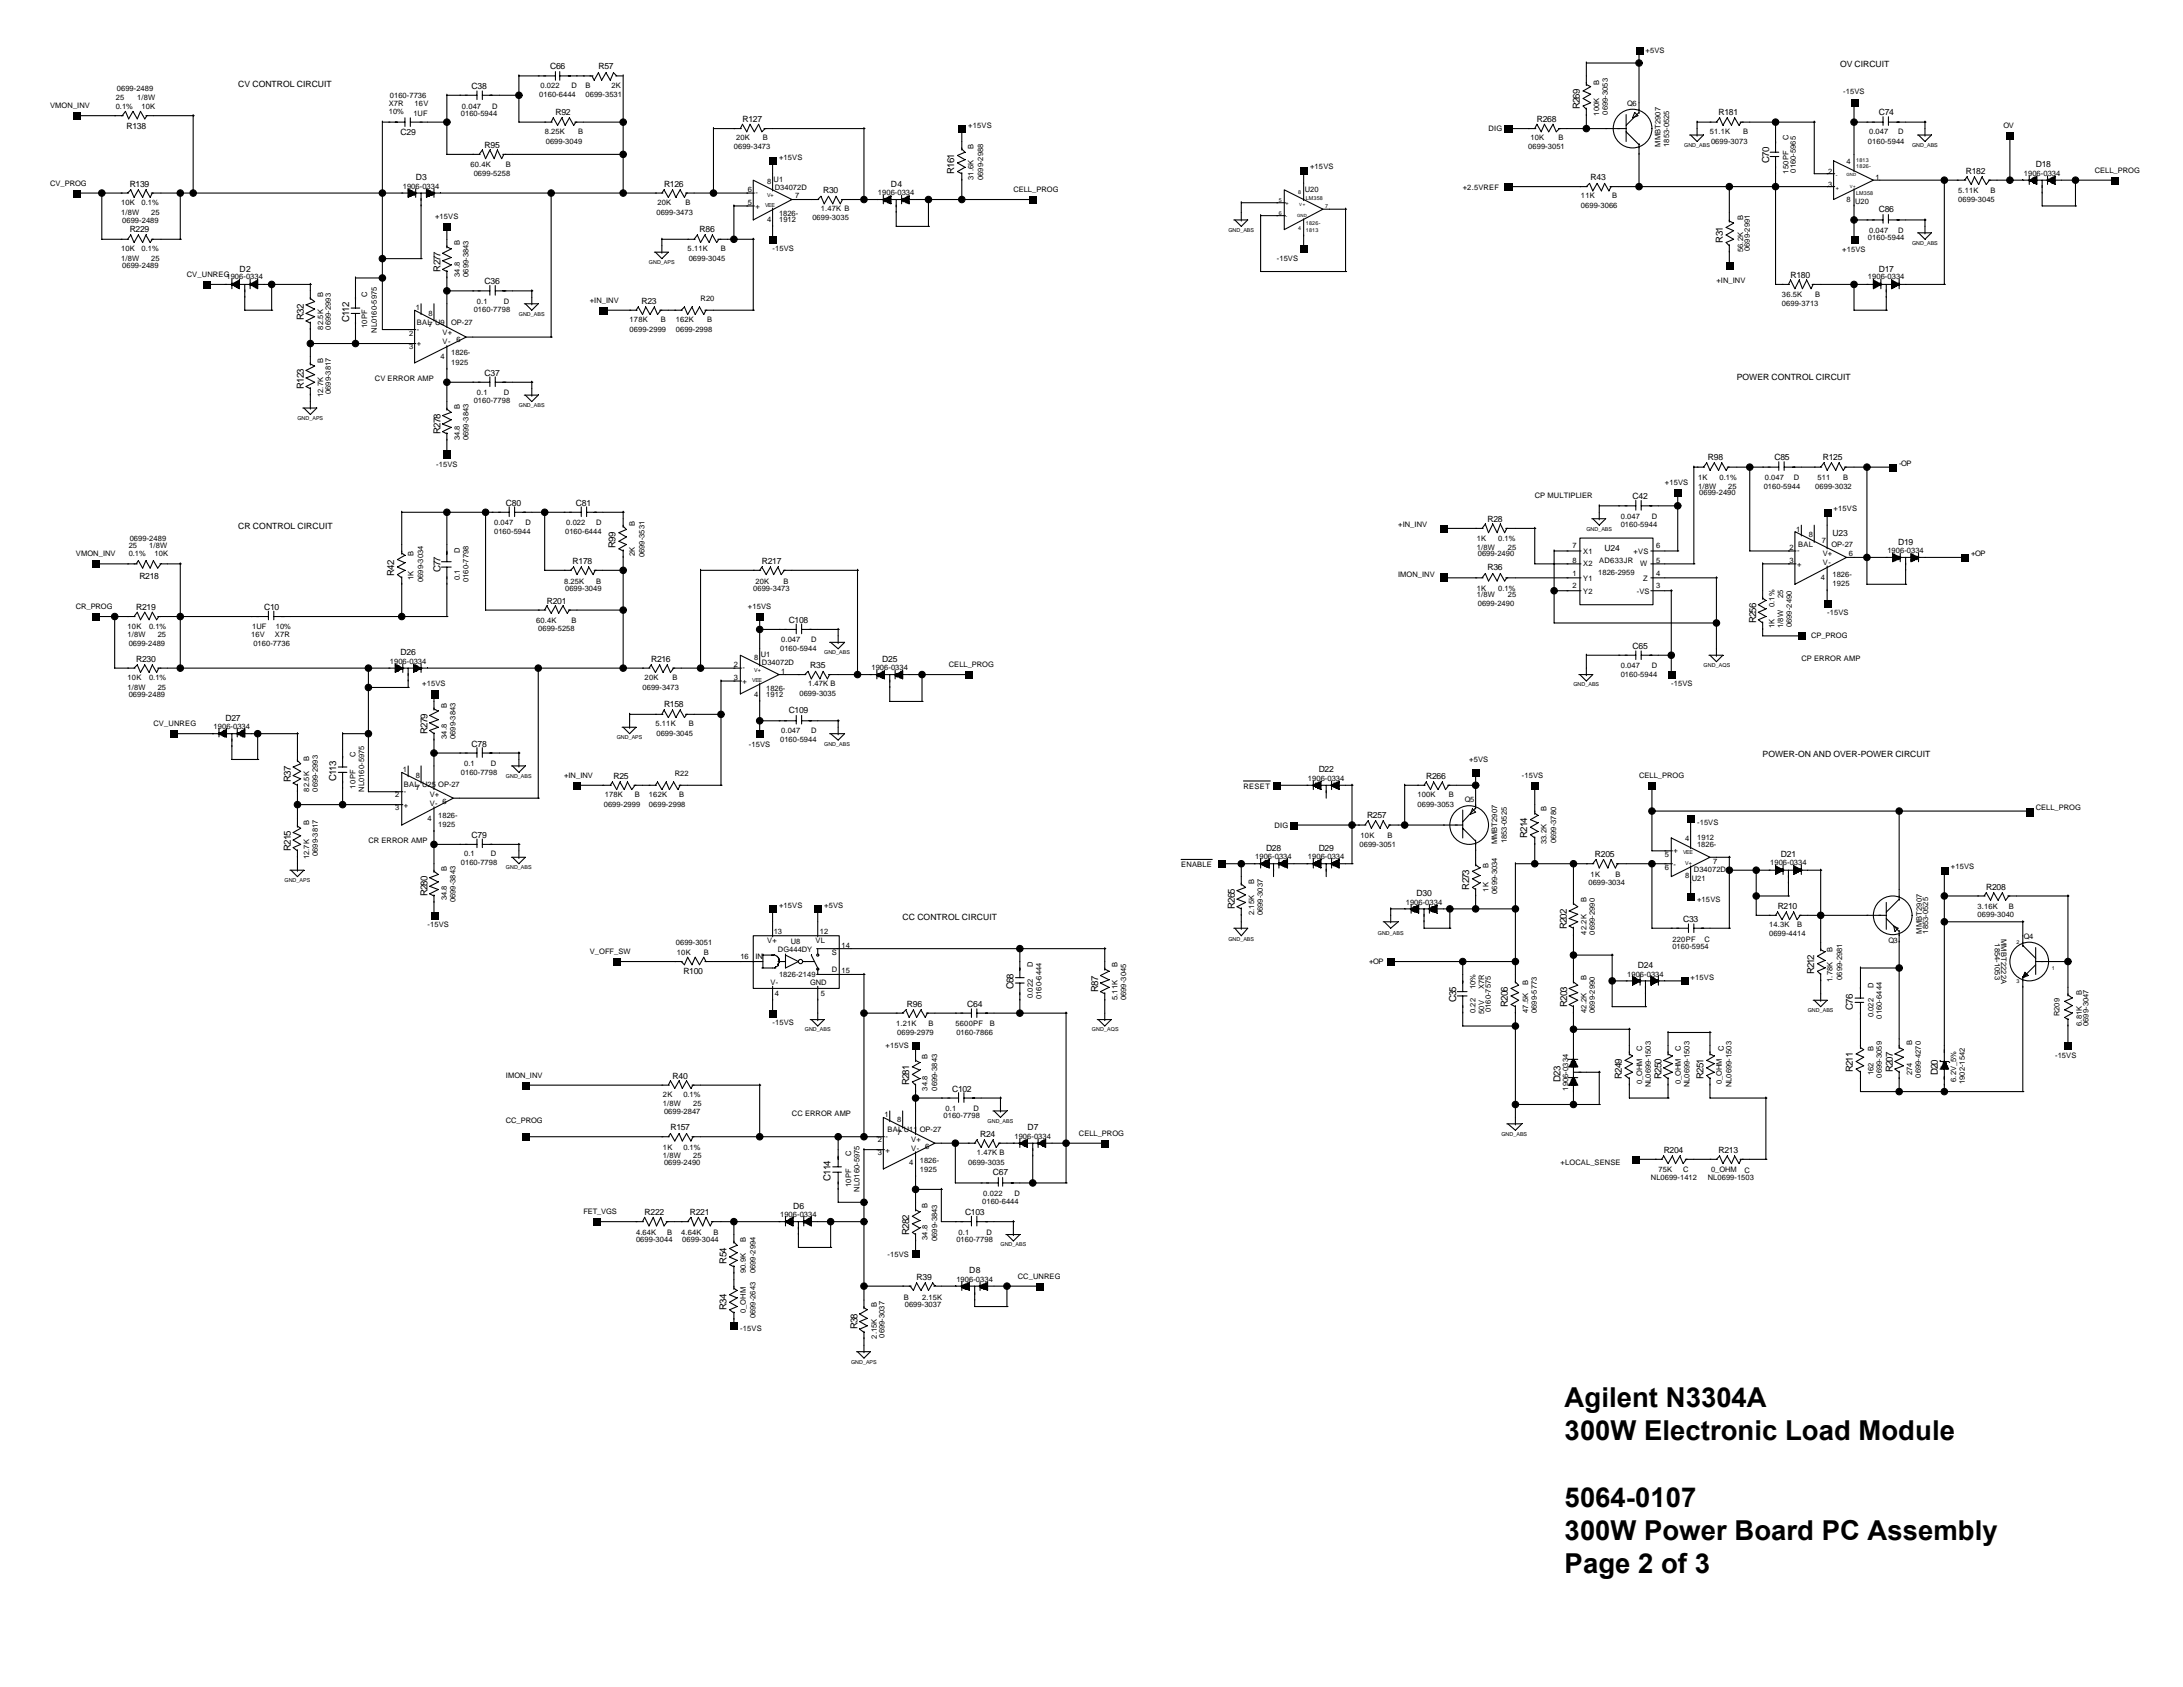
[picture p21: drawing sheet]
<svg xmlns="http://www.w3.org/2000/svg" width="279mm" height="216mm" viewBox="0 0 279 216" stroke-linecap="round" stroke-linejoin="round" font-family="sans-serif">
<defs><g id="words">
<g font-size="3.5">
<text x="200.3" y="180.1">Agilent N3304A</text>
<text x="200.3" y="184.3">300W Electronic Load Module</text>
<text x="200.3" y="192.8">5064-0107</text>
<text x="200.3" y="197">300W Power Board PC Assembly</text>
<text x="200.3" y="201.3">Page 2 of 3</text>
</g>
<g font-size="1.2">
<text x="202.2" y="14" transform="rotate(-90 202.2 14)">R269</text>
<text x="122.1" y="22.2" transform="rotate(-90 122.1 22.2)">R161</text>
<text x="226.4" y="20.9" transform="rotate(-90 226.4 20.9)">C70</text>
<text x="56.4" y="34.7" transform="rotate(-90 56.4 34.7)">R277</text>
<text x="220.5" y="31" transform="rotate(-90 220.5 31)">R31</text>
<text x="38.9" y="40.9" transform="rotate(-90 38.9 40.9)">R32</text>
<text x="44.7" y="41.2" transform="rotate(-90 44.7 41.2)">C112</text>
<text x="38.9" y="49.7" transform="rotate(-90 38.9 49.7)">R123</text>
<text x="56.4" y="55.5" transform="rotate(-90 56.4 55.5)">R278</text>
<text x="78.8" y="70.1" transform="rotate(-90 78.8 70.1)">R99</text>
<text x="50.5" y="73.7" transform="rotate(-90 50.5 73.7)">R42</text>
<text x="56.4" y="73.3" transform="rotate(-90 56.4 73.3)">C77</text>
<text x="224.8" y="79.7" transform="rotate(-90 224.8 79.7)">R256</text>
<text x="54.7" y="93.9" transform="rotate(-90 54.7 93.9)">R279</text>
<text x="37.2" y="100.1" transform="rotate(-90 37.2 100.1)">R37</text>
<text x="43" y="99.9" transform="rotate(-90 43 99.9)">C113</text>
<text x="195.5" y="107.2" transform="rotate(-90 195.5 107.2)">R214</text>
<text x="37.2" y="108.9" transform="rotate(-90 37.2 108.9)">R215</text>
<text x="188" y="113.8" transform="rotate(-90 188 113.8)">R273</text>
<text x="54.7" y="114.7" transform="rotate(-90 54.7 114.7)">R280</text>
<text x="158" y="116.3" transform="rotate(-90 158 116.3)">R265</text>
<text x="200.6" y="118.9" transform="rotate(-90 200.6 118.9)">R202</text>
<text x="232.2" y="124.7" transform="rotate(-90 232.2 124.7)">R212</text>
<text x="129.7" y="126.6" transform="rotate(-90 129.7 126.6)">C68</text>
<text x="140.6" y="126.9" transform="rotate(-90 140.6 126.9)">R87</text>
<text x="186.4" y="128.3" transform="rotate(-90 186.4 128.3)">C35</text>
<text x="193" y="128.8" transform="rotate(-90 193 128.8)">R206</text>
<text x="200.6" y="128.8" transform="rotate(-90 200.6 128.8)">R203</text>
<text x="237.2" y="129.2" transform="rotate(-90 237.2 129.2)">C76</text>
<text x="237.2" y="137.2" transform="rotate(-90 237.2 137.2)">R211</text>
<text x="242.2" y="137.2" transform="rotate(-90 242.2 137.2)">R207</text>
<text x="248" y="137.6" transform="rotate(-90 248 137.6)">D20</text>
<text x="116.4" y="138.9" transform="rotate(-90 116.4 138.9)">R281</text>
<text x="199.7" y="138.5" transform="rotate(-90 199.7 138.5)">D23</text>
<text x="207.6" y="138.1" transform="rotate(-90 207.6 138.1)">R249</text>
<text x="212.7" y="138.1" transform="rotate(-90 212.7 138.1)">R250</text>
<text x="218" y="138.1" transform="rotate(-90 218 138.1)">R251</text>
<text x="106.3" y="151.1" transform="rotate(-90 106.3 151.1)">C114</text>
<text x="93" y="161.7" transform="rotate(-90 93 161.7)">R54</text>
<text x="116.4" y="158" transform="rotate(-90 116.4 158)">R282</text>
<text x="93" y="167.6" transform="rotate(-90 93 167.6)">R34</text>
<text x="109.8" y="170.1" transform="rotate(-90 109.8 170.1)">R38</text>
</g>
<g font-size="1.1">
<text x="30.5" y="11.1">CV CONTROL CIRCUIT</text>
<text x="60.4" y="11.4">C38</text>
<text x="70.4" y="8.9">C66</text>
<text x="76.6" y="8.9">R57</text>
<text x="235.5" y="8.6">OV CIRCUIT</text>
<text x="16.2" y="16.5">R138</text>
<text x="51.3" y="17.3">C29</text>
<text x="71.1" y="14.7">R92</text>
<text x="95" y="15.6">R127</text>
<text x="196.7" y="15.6">R268</text>
<text x="220" y="14.7">R181</text>
<text x="240.5" y="14.7">C74</text>
<text x="16.6" y="23.9">R139</text>
<text x="53.2" y="23.1">D3</text>
<text x="62" y="18.9">R95</text>
<text x="85" y="23.9">R126</text>
<text x="114" y="23.9">D4</text>
<text x="203.6" y="23.1">R43</text>
<text x="251.6" y="22.2">R182</text>
<text x="260.5" y="21.4">D18</text>
<text x="16.6" y="29.7">R229</text>
<text x="89.5" y="29.7">R86</text>
<text x="105.3" y="24.7">R30</text>
<text x="240.5" y="27.2">C86</text>
<text x="30.6" y="34.7">D2</text>
<text x="229.2" y="35.6">R180</text>
<text x="240.5" y="34.8">D17</text>
<text x="62" y="36.4">C36</text>
<text x="82.1" y="38.9">R23</text>
<text x="62" y="48.1">C37</text>
<text x="222.3" y="48.6">POWER CONTROL CIRCUIT</text>
<text x="218.6" y="58.8">R98</text>
<text x="227.1" y="58.8">C85</text>
<text x="233.3" y="58.8">R125</text>
<text x="64.8" y="64.7">C80</text>
<text x="73.7" y="64.7">C81</text>
<text x="209" y="63.9">C42</text>
<text x="30.5" y="67.8">CR CONTROL CIRCUIT</text>
<text x="190.4" y="66.8">R28</text>
<text x="205.4" y="70.5">U24</text>
<text x="234.5" y="68.6">U23</text>
<text x="242.9" y="69.7">D19</text>
<text x="17.8" y="74.1">R218</text>
<text x="70" y="77.3">R201</text>
<text x="73.3" y="72.2">R178</text>
<text x="97.5" y="72.2">R217</text>
<text x="190.4" y="73">R36</text>
<text x="17.4" y="78.1">R219</text>
<text x="33.8" y="78.1">C10</text>
<text x="51.3" y="83.9">D26</text>
<text x="100.9" y="79.7">C108</text>
<text x="209" y="83">C65</text>
<text x="17.4" y="84.7">R230</text>
<text x="83.3" y="84.7">R216</text>
<text x="103.7" y="85.5">R35</text>
<text x="112.9" y="84.7">D25</text>
<text x="28.9" y="92.2">D27</text>
<text x="60.4" y="95.5">C78</text>
<text x="85" y="90.5">R158</text>
<text x="100.9" y="91.3">C109</text>
<text x="78.5" y="99.7">R25</text>
<text x="168.8" y="98.8">D22</text>
<text x="182.5" y="99.7">R266</text>
<text x="225.6" y="96.9">POWER-ON AND OVER-POWER CIRCUIT</text>
<text x="60.4" y="107.2">C79</text>
<text x="175" y="104.6">R257</text>
<text x="162" y="108.9">D28</text>
<text x="168.8" y="108.9">D29</text>
<text x="204.1" y="109.7">R205</text>
<text x="227.9" y="109.7">D21</text>
<text x="254.2" y="113.8">R208</text>
<text x="115.5" y="117.7">CC CONTROL CIRCUIT</text>
<text x="181.3" y="114.7">D30</text>
<text x="215.4" y="118">C33</text>
<text x="227.5" y="116.3">R210</text>
<text x="87.5" y="124.7">R100</text>
<text x="209.6" y="123.9">D24</text>
<text x="116.1" y="128.8">R96</text>
<text x="123.8" y="128.8">C64</text>
<text x="86.1" y="138.1">R40</text>
<text x="121.9" y="139.7">C102</text>
<text x="85.8" y="144.7">R157</text>
<text x="125.4" y="145.5">R24</text>
<text x="131.5" y="144.7">D7</text>
<text x="212.9" y="147.5">R204</text>
<text x="220" y="147.5">R213</text>
<text x="82.5" y="155.5">R222</text>
<text x="88.3" y="155.5">R221</text>
<text x="101.5" y="154.7">D6</text>
<text x="123.5" y="155.5">C103</text>
<text x="127.1" y="150.4">C67</text>
<text x="117.3" y="163.8">R39</text>
<text x="124.1" y="162.9">D8</text>
</g>
<g font-size="1">
<text x="15" y="11.6">0699-2489</text>
<text x="69.2" y="11.2">0.022</text>
<text x="73.2" y="11.2">D</text>
<text x="74.9" y="11.2">B</text>
<text x="78.2" y="11.2">2K</text>
<text x="204.7" y="10.8" transform="rotate(-90 204.7 10.8)">B</text>
<text x="210.6" y="6.8">+5VS</text>
<text x="6.4" y="13.8">VMON_INV</text>
<text x="14.8" y="14">0.1%</text>
<text x="14.8" y="12.7">25</text>
<text x="17.6" y="12.7">1/8W</text>
<text x="18.1" y="14">10K</text>
<text x="49.8" y="13.6">X7R</text>
<text x="49.8" y="14.5">10%</text>
<text x="49.9" y="12.6">0160-7736</text>
<text x="52.9" y="14.8">1UF</text>
<text x="53.1" y="13.6">16V</text>
<text x="59" y="14.8">0160-5944</text>
<text x="59.1" y="14">0.047</text>
<text x="63" y="14">D</text>
<text x="69" y="12.5">0160-6444</text>
<text x="69.7" y="17.1">8.25K</text>
<text x="74" y="17.1">B</text>
<text x="74.9" y="12.5">0699-3531</text>
<text x="94.2" y="18">20K</text>
<text x="97.6" y="18">B</text>
<text x="123.9" y="16.3">+15VS</text>
<text x="190.5" y="16.7">DIG</text>
<text x="195.9" y="18">10K</text>
<text x="199.5" y="18">B</text>
<text x="204.7" y="14.8" transform="rotate(-90 204.7 14.8)">100K</text>
<text x="205.8" y="14.7" transform="rotate(-90 205.8 14.7)">0699-3053</text>
<text x="208.3" y="13.6">Q6</text>
<text x="218.9" y="17.1">51.1K</text>
<text x="223.1" y="17.1">B</text>
<text x="228.9" y="18" transform="rotate(-90 228.9 18)">C</text>
<text x="235.9" y="12.1">-15VS</text>
<text x="239.2" y="17.1">0.047</text>
<text x="242.9" y="17.1">D</text>
<text x="256.4" y="16.3">OV</text>
<text x="6.4" y="23.7">CV_PROG</text>
<text x="60.2" y="21.4">60.4K</text>
<text x="60.6" y="22.5">0699-5258</text>
<text x="64.8" y="21.4">B</text>
<text x="69.9" y="18.4">0699-3049</text>
<text x="93.9" y="19.1">0699-3473</text>
<text x="98.2" y="23.6">8</text>
<text x="99" y="23.3">U1</text>
<text x="99.7" y="20.4">+15VS</text>
<text x="124.6" y="23.1" transform="rotate(-90 124.6 23.1)">31.6K</text>
<text x="124.6" y="19.1" transform="rotate(-90 124.6 19.1)">B</text>
<text x="125.8" y="23.1" transform="rotate(-90 125.8 23.1)">0699-2988</text>
<text x="167.7" y="21.7">+15VS</text>
<text x="195.6" y="19.1">0699-3051</text>
<text x="212.5" y="18.8" transform="rotate(-90 212.5 18.8)">MMBT2907</text>
<text x="213.6" y="18.8" transform="rotate(-90 213.6 18.8)">1853-0525</text>
<text x="219" y="18.4">0699-3073</text>
<text x="228.9" y="22.2" transform="rotate(-90 228.9 22.2)">150PF</text>
<text x="229.9" y="22.1" transform="rotate(-90 229.9 22.1)">0160-5965</text>
<text x="234" y="23.9">3</text>
<text x="234" y="22.2">2</text>
<text x="236.3" y="21">4</text>
<text x="239.1" y="18.4">0160-5944</text>
<text x="240" y="23.1">1</text>
<text x="259" y="22.5">1906-0334</text>
<text x="268.1" y="22.1">CELL_PROG</text>
<text x="15.5" y="26.2">10K</text>
<text x="15.5" y="27.5">1/8W</text>
<text x="15.6" y="28.6">0699-2489</text>
<text x="18.1" y="26.2">0.1%</text>
<text x="19.4" y="27.5">25</text>
<text x="51.6" y="24.2">1906-0334</text>
<text x="55.7" y="28">+15VS</text>
<text x="84" y="27.5">0699-3473</text>
<text x="84.2" y="26.2">20K</text>
<text x="87.7" y="26.2">B</text>
<text x="95.7" y="26.2">5</text>
<text x="95.7" y="24.6">6</text>
<text x="96.7" y="25">-</text>
<text x="96.7" y="26.8">+</text>
<text x="98.2" y="28.4">4</text>
<text x="99.2" y="24.3">D34072D</text>
<text x="99.7" y="27.6">1826-</text>
<text x="99.7" y="28.4">1912</text>
<text x="101.8" y="25.4">7</text>
<text x="104" y="28.1">0699-3035</text>
<text x="105.1" y="27">1.47K B</text>
<text x="112.4" y="25">1906-0334</text>
<text x="129.7" y="24.6">CELL_PROG</text>
<text x="167" y="24.6">U20</text>
<text x="187.2" y="24.3">+2.5VREF</text>
<text x="202.3" y="26.6">0699-3066</text>
<text x="202.3" y="25.4">11K</text>
<text x="206.3" y="25.4">B</text>
<text x="223.1" y="28.1" transform="rotate(-90 223.1 28.1)">B</text>
<text x="236.3" y="25.8">8</text>
<text x="237.4" y="26.1">U20</text>
<text x="239.2" y="29.8">0.047</text>
<text x="242.9" y="29.8">D</text>
<text x="250.6" y="25.8">0699-3045</text>
<text x="250.6" y="24.7">5.11K</text>
<text x="254.8" y="24.7">B</text>
<text x="15.5" y="32.1">10K</text>
<text x="15.5" y="33.4">1/8W</text>
<text x="15.6" y="34.3">0699-2489</text>
<text x="18.1" y="32.1">0.1%</text>
<text x="19.4" y="33.4">25</text>
<text x="23.9" y="35.4">CV_UNREG</text>
<text x="29" y="35.7">1906-0334</text>
<text x="58.8" y="35.4" transform="rotate(-90 58.8 35.4)">34.8</text>
<text x="58.8" y="31.3" transform="rotate(-90 58.8 31.3)">B</text>
<text x="59.9" y="35.4" transform="rotate(-90 59.9 35.4)">0699-3843</text>
<text x="88" y="32.1">5.11K</text>
<text x="88.2" y="33.4">0699-3045</text>
<text x="92.3" y="32.1">B</text>
<text x="98.9" y="32.1">-15VS</text>
<text x="163.4" y="33.4">-15VS</text>
<text x="223.1" y="32.3" transform="rotate(-90 223.1 32.3)">56.2K</text>
<text x="223.9" y="32.1" transform="rotate(-90 223.9 32.1)">0699-2991</text>
<text x="235.8" y="32.3">+15VS</text>
<text x="239.1" y="35.7">1906-0334</text>
<text x="239.1" y="30.8">0160-5944</text>
<text x="41.4" y="38.1" transform="rotate(-90 41.4 38.1)">B</text>
<text x="47" y="38.1" transform="rotate(-90 47 38.1)">C</text>
<text x="53.2" y="39.7">1</text>
<text x="53.3" y="41.6">BAL U9</text>
<text x="54.9" y="40.4">8</text>
<text x="54.9" y="41.9">7</text>
<text x="57.7" y="41.6">OP-27</text>
<text x="60.6" y="40">0160-7798</text>
<text x="61" y="38.9">0.1</text>
<text x="64.5" y="38.9">D</text>
<text x="75.5" y="38.7">+IN_INV</text>
<text x="80.6" y="41.2">178K</text>
<text x="84.6" y="41.2">B</text>
<text x="86.5" y="41.2">162K</text>
<text x="89.7" y="38.5">R20</text>
<text x="90.5" y="41.2">B</text>
<text x="219.7" y="36.3">+IN_INV</text>
<text x="228.1" y="39.2">0699-3713</text>
<text x="228.1" y="38.1">36.5K</text>
<text x="232.3" y="38.1">B</text>
<text x="41.4" y="46.4" transform="rotate(-90 41.4 46.4)">B</text>
<text x="41.4" y="42.2" transform="rotate(-90 41.4 42.2)">82.5K</text>
<text x="42.3" y="42.2" transform="rotate(-90 42.3 42.2)">0699-2993</text>
<text x="47" y="42" transform="rotate(-90 47 42)">10PF</text>
<text x="48.3" y="42.6" transform="rotate(-90 48.3 42.6)">NL0160-5975</text>
<text x="52.4" y="43">2</text>
<text x="52.4" y="44.7">3</text>
<text x="53.3" y="42.5">-</text>
<text x="53.3" y="44.2">+</text>
<text x="56.4" y="45.9">4</text>
<text x="56.6" y="42.9">V+</text>
<text x="56.6" y="44">V-</text>
<text x="57.7" y="45.5">1826-</text>
<text x="57.7" y="46.7">1925</text>
<text x="58.4" y="43.8">6</text>
<text x="80.6" y="42.5">0699-2999</text>
<text x="86.5" y="42.5">0699-2998</text>
<text x="41.4" y="50.8" transform="rotate(-90 41.4 50.8)">12.7K</text>
<text x="42.3" y="50.4" transform="rotate(-90 42.3 50.4)">0699-3817</text>
<text x="48" y="48.8">CV ERROR AMP</text>
<text x="58.8" y="52.4" transform="rotate(-90 58.8 52.4)">B</text>
<text x="60.6" y="51.5">0160-7798</text>
<text x="61" y="50.6">0.1</text>
<text x="64.5" y="50.6">D</text>
<text x="55.8" y="59.8">-15VS</text>
<text x="58.8" y="56.3" transform="rotate(-90 58.8 56.3)">34.8</text>
<text x="59.9" y="56.3" transform="rotate(-90 59.9 56.3)">0699-3843</text>
<text x="243.1" y="59.6">-OP</text>
<text x="196.4" y="63.8">CP MULTIPLIER</text>
<text x="213.1" y="62.1">+15VS</text>
<text x="217.3" y="62.5">1/8W</text>
<text x="217.3" y="61.4">1K</text>
<text x="217.5" y="63.4">0699-2490</text>
<text x="220.1" y="61.4">0.1%</text>
<text x="221.2" y="62.5">25</text>
<text x="225.7" y="62.5">0160-5944</text>
<text x="225.9" y="61.4">0.047</text>
<text x="229.6" y="61.4">D</text>
<text x="232.3" y="62.5">0699-3032</text>
<text x="232.6" y="61.4">511</text>
<text x="234.7" y="65.4">+15VS</text>
<text x="235.9" y="61.4">B</text>
<text x="9.7" y="71.2">VMON_INV</text>
<text x="16.5" y="71.2">0.1%</text>
<text x="16.5" y="70.1">25</text>
<text x="16.6" y="69.3">0699-2489</text>
<text x="19.1" y="70.1">1/8W</text>
<text x="19.8" y="71.2">10K</text>
<text x="52.9" y="71.2" transform="rotate(-90 52.9 71.2)">B</text>
<text x="58.8" y="70.8" transform="rotate(-90 58.8 70.8)">D</text>
<text x="63.2" y="68.3">0160-5944</text>
<text x="63.2" y="67.2">0.047</text>
<text x="67.2" y="67.2">D</text>
<text x="72.3" y="68.3">0160-6444</text>
<text x="72.5" y="67.2">0.022</text>
<text x="76.3" y="67.2">D</text>
<text x="81.3" y="71.2" transform="rotate(-90 81.3 71.2)">2K</text>
<text x="81.3" y="67.3" transform="rotate(-90 81.3 67.3)">B</text>
<text x="82.5" y="71.3" transform="rotate(-90 82.5 71.3)">0699-3531</text>
<text x="179" y="67.5">+IN_INV</text>
<text x="189" y="70.4">1/8W</text>
<text x="189" y="69.3">1K</text>
<text x="189.1" y="71.2">0699-2490</text>
<text x="191.8" y="69.3">0.1%</text>
<text x="193" y="70.4">25</text>
<text x="201.2" y="70.1">7</text>
<text x="202.6" y="70.9">X1</text>
<text x="207.4" y="67.5">0160-5944</text>
<text x="207.4" y="66.4">0.047</text>
<text x="209.1" y="70.9">+VS</text>
<text x="211.4" y="66.4">D</text>
<text x="212" y="70.1">6</text>
<text x="229" y="70.4">2</text>
<text x="229.9" y="68">1</text>
<text x="230" y="70.8">-</text>
<text x="230.1" y="70">BAL</text>
<text x="231.5" y="68.7">8</text>
<text x="233.2" y="69.6">7</text>
<text x="233.3" y="71.2">V+</text>
<text x="234.4" y="70">OP-27</text>
<text x="236.6" y="71.2">6</text>
<text x="241.6" y="70.8">1906-0334</text>
<text x="252.3" y="71.2">+OP</text>
<text x="9.7" y="77.9">CR_PROG</text>
<text x="52.9" y="74.2" transform="rotate(-90 52.9 74.2)">1K</text>
<text x="54.2" y="74.5" transform="rotate(-90 54.2 74.5)">0699-3034</text>
<text x="58.8" y="74.2" transform="rotate(-90 58.8 74.2)">0.1</text>
<text x="59.9" y="74.5" transform="rotate(-90 59.9 74.5)">0160-7798</text>
<text x="72.2" y="74.8">8.25K</text>
<text x="72.3" y="75.6">0699-3049</text>
<text x="76.3" y="74.8">B</text>
<text x="95.7" y="77.9">+15VS</text>
<text x="96.4" y="75.6">0699-3473</text>
<text x="96.7" y="74.8">20K</text>
<text x="100.3" y="74.8">B</text>
<text x="179" y="73.8">IMON_INV</text>
<text x="189" y="76.4">1/8W</text>
<text x="189" y="75.6">1K</text>
<text x="189.1" y="77.5">0699-2490</text>
<text x="191.8" y="75.6">0.1%</text>
<text x="193" y="76.4">25</text>
<text x="201.2" y="75.2">2</text>
<text x="201.2" y="73.7">1</text>
<text x="201.2" y="72">8</text>
<text x="202.6" y="76">Y2</text>
<text x="202.6" y="74.4">Y1</text>
<text x="202.6" y="72.4">X2</text>
<text x="204.5" y="73.5">1826-2959</text>
<text x="204.7" y="72">AD633JR</text>
<text x="209.5" y="76">-VS</text>
<text x="209.9" y="72.4">W</text>
<text x="210.3" y="74.4">Z</text>
<text x="212" y="72">5</text>
<text x="212" y="73.7">4</text>
<text x="212" y="75.2">3</text>
<text x="227.1" y="77.7" transform="rotate(-90 227.1 77.7)">0.1%</text>
<text x="228.2" y="76.6" transform="rotate(-90 228.2 76.6)">25</text>
<text x="229" y="72">3</text>
<text x="230" y="72.6">+</text>
<text x="233" y="74.2">4</text>
<text x="233.3" y="72.3">V-</text>
<text x="234.5" y="73.8">1826-</text>
<text x="234.5" y="75.1">1925</text>
<text x="16.3" y="80.6">10K</text>
<text x="16.3" y="81.5">1/8W</text>
<text x="16.5" y="82.6">0699-2489</text>
<text x="19.1" y="80.6">0.1%</text>
<text x="20.2" y="81.5">25</text>
<text x="32.2" y="81.5">16V</text>
<text x="32.3" y="80.6">1UF</text>
<text x="32.4" y="82.6">0160-7736</text>
<text x="35.2" y="81.5">X7R</text>
<text x="35.3" y="80.6">10%</text>
<text x="68.6" y="79.7">60.4K</text>
<text x="68.9" y="80.7">0699-5258</text>
<text x="73.2" y="79.7">B</text>
<text x="99.8" y="83.3">0160-5944</text>
<text x="100" y="82.2">0.047</text>
<text x="103.8" y="82.2">D</text>
<text x="227.1" y="80.4" transform="rotate(-90 227.1 80.4)">1K</text>
<text x="228.2" y="80.4" transform="rotate(-90 228.2 80.4)">1/8W</text>
<text x="229.3" y="80.3" transform="rotate(-90 229.3 80.3)">0699-2490</text>
<text x="231.8" y="81.7">CP_PROG</text>
<text x="233.9" y="78.8">-15VS</text>
<text x="16.3" y="87">10K</text>
<text x="16.3" y="88.3">1/8W</text>
<text x="16.5" y="89.2">0699-2489</text>
<text x="19.1" y="87">0.1%</text>
<text x="20.2" y="88.3">25</text>
<text x="49.9" y="85">1906-0334</text>
<text x="54" y="87.8">+15VS</text>
<text x="82.2" y="88.3">0699-3473</text>
<text x="82.5" y="87">20K</text>
<text x="86.1" y="87">B</text>
<text x="93.9" y="87">3</text>
<text x="93.9" y="85.4">2</text>
<text x="95" y="85.8">-</text>
<text x="95" y="87.6">+</text>
<text x="96.5" y="84.4">8</text>
<text x="96.5" y="89.2">4</text>
<text x="97.4" y="84.1">U1</text>
<text x="97.5" y="85.1">D34072D</text>
<text x="98.1" y="88.4">1826-</text>
<text x="98.1" y="89.2">1912</text>
<text x="100" y="86.2">1</text>
<text x="102.3" y="89.1">0699-3035</text>
<text x="103.4" y="87.8">1.47K B</text>
<text x="111.5" y="85.8">1906-0334</text>
<text x="121.4" y="85.4">CELL_PROG</text>
<text x="207.4" y="86.6">0160-5944</text>
<text x="207.4" y="85.5">0.047</text>
<text x="211.4" y="85.5">D</text>
<text x="213.9" y="87.8">-15VS</text>
<text x="230.6" y="84.5">CP ERROR AMP</text>
<text x="19.6" y="92.9">CV_UNREG</text>
<text x="27.3" y="93.3">1906-0334</text>
<text x="57.2" y="94.6" transform="rotate(-90 57.2 94.6)">34.8</text>
<text x="57.2" y="90.6" transform="rotate(-90 57.2 90.6)">B</text>
<text x="58.3" y="94.6" transform="rotate(-90 58.3 94.6)">0699-3843</text>
<text x="83.9" y="92.9">5.11K</text>
<text x="84" y="94.2">0699-3045</text>
<text x="88.2" y="92.9">B</text>
<text x="95.9" y="95.5">-15VS</text>
<text x="99.8" y="95">0160-5944</text>
<text x="100" y="93.8">0.047</text>
<text x="103.8" y="93.8">D</text>
<text x="39.6" y="101.3" transform="rotate(-90 39.6 101.3)">82.5K</text>
<text x="39.6" y="97.3" transform="rotate(-90 39.6 97.3)">B</text>
<text x="40.7" y="101.3" transform="rotate(-90 40.7 101.3)">0699-2993</text>
<text x="45.5" y="100.9" transform="rotate(-90 45.5 100.9)">10PF</text>
<text x="45.5" y="96.9" transform="rotate(-90 45.5 96.9)">C</text>
<text x="46.6" y="101.3" transform="rotate(-90 46.6 101.3)">NL0160-5975</text>
<text x="51.6" y="98.8">1</text>
<text x="51.7" y="101.6">-</text>
<text x="51.7" y="100.8">BAL U25</text>
<text x="53.2" y="99.5">8</text>
<text x="53.2" y="101.1">7</text>
<text x="56.1" y="100.8">OP-27</text>
<text x="59" y="99.1">0160-7798</text>
<text x="59.4" y="98">0.1</text>
<text x="62.8" y="98">D</text>
<text x="72.2" y="99.5">+IN_INV</text>
<text x="86.4" y="99.3">R22</text>
<text x="159.1" y="100.9">RESET</text>
<text x="167.4" y="99.9">1906-0334</text>
<text x="188" y="97.5">+5VS</text>
<text x="194.8" y="99.5">-15VS</text>
<text x="209.8" y="99.5">CELL_PROG</text>
<text x="39.6" y="105.6" transform="rotate(-90 39.6 105.6)">B</text>
<text x="47.1" y="107.9">CR ERROR AMP</text>
<text x="50.6" y="102">2</text>
<text x="50.6" y="103.7">3</text>
<text x="51.7" y="103.4">+</text>
<text x="54.7" y="105">4</text>
<text x="55" y="102">V+</text>
<text x="55" y="103.1">V-</text>
<text x="56.1" y="104.6">1826-</text>
<text x="56.1" y="105.9">1925</text>
<text x="56.6" y="102.8">6</text>
<text x="77.3" y="103.3">0699-2999</text>
<text x="77.4" y="102">178K</text>
<text x="81.3" y="102">B</text>
<text x="83.1" y="103.3">0699-2998</text>
<text x="83.1" y="102">162K</text>
<text x="86.9" y="102">B</text>
<text x="163.1" y="106">DIG</text>
<text x="174.1" y="107.2">10K</text>
<text x="177.6" y="107.2">B</text>
<text x="181.4" y="103.3">0699-3053</text>
<text x="181.4" y="102">100K</text>
<text x="185.4" y="102">B</text>
<text x="187.5" y="102.7">Q5</text>
<text x="192.9" y="107.9" transform="rotate(-90 192.9 107.9)">1853-0525</text>
<text x="197.9" y="103.8" transform="rotate(-90 197.9 103.8)">B</text>
<text x="199.2" y="107.9" transform="rotate(-90 199.2 107.9)">0699-3780</text>
<text x="215.7" y="107.7">4</text>
<text x="217.2" y="107.5">1912</text>
<text x="217.2" y="105.6">-15VS</text>
<text x="260.5" y="103.7">CELL_PROG</text>
<text x="39.6" y="110" transform="rotate(-90 39.6 110)">12.7K</text>
<text x="40.7" y="109.6" transform="rotate(-90 40.7 109.6)">0699-3817</text>
<text x="57.2" y="111.5" transform="rotate(-90 57.2 111.5)">B</text>
<text x="59" y="110.7">0160-7798</text>
<text x="59.4" y="109.6">0.1</text>
<text x="62.8" y="109.6">D</text>
<text x="151.2" y="111">ENABLE</text>
<text x="160.5" y="113.2" transform="rotate(-90 160.5 113.2)">B</text>
<text x="160.7" y="110">1906-0334</text>
<text x="167.4" y="110">1906-0334</text>
<text x="174" y="108.3">0699-3051</text>
<text x="190.5" y="111.1" transform="rotate(-90 190.5 111.1)">B</text>
<text x="191.6" y="108.1" transform="rotate(-90 191.6 108.1)">MMBT2907</text>
<text x="197.9" y="108.1" transform="rotate(-90 197.9 108.1)">33.2K</text>
<text x="203.3" y="113.3">0699-3034</text>
<text x="203.6" y="112.2">1K</text>
<text x="206.8" y="112.2">B</text>
<text x="213.1" y="109.7">5</text>
<text x="213.1" y="111.4">6</text>
<text x="214.2" y="111">-</text>
<text x="214.2" y="109.2">+</text>
<text x="215.7" y="112.3">8</text>
<text x="216.5" y="112.7">U21</text>
<text x="216.8" y="111.6">D34072D</text>
<text x="217.2" y="108.3">1826-</text>
<text x="219.3" y="110.5">7</text>
<text x="226.6" y="110.7">1906-0334</text>
<text x="249.7" y="111.2">+15VS</text>
<text x="54.7" y="118.7">-15VS</text>
<text x="57.2" y="115.2" transform="rotate(-90 57.2 115.2)">34.8</text>
<text x="58.3" y="115.5" transform="rotate(-90 58.3 115.5)">0699-3843</text>
<text x="99" y="119.5">13</text>
<text x="99.7" y="116.2">+15VS</text>
<text x="104.9" y="119.5">12</text>
<text x="105.5" y="116.2">+5VS</text>
<text x="160.5" y="117.1" transform="rotate(-90 160.5 117.1)">2.15K</text>
<text x="161.6" y="117.1" transform="rotate(-90 161.6 117.1)">0699-3037</text>
<text x="179.9" y="115.8">1906-0334</text>
<text x="190.5" y="114.1" transform="rotate(-90 190.5 114.1)">1K</text>
<text x="191.6" y="114.4" transform="rotate(-90 191.6 114.4)">0699-3034</text>
<text x="203" y="119.6" transform="rotate(-90 203 119.6)">42.2K</text>
<text x="203" y="115.5" transform="rotate(-90 203 115.5)">B</text>
<text x="204.1" y="119.6" transform="rotate(-90 204.1 119.6)">0699-2990</text>
<text x="217.2" y="115.5">+15VS</text>
<text x="226.4" y="119.8">0699-4414</text>
<text x="226.4" y="118.7">14.3K</text>
<text x="230" y="118.7">B</text>
<text x="246" y="119.5" transform="rotate(-90 246 119.5)">MMBT2907</text>
<text x="246.8" y="119.5" transform="rotate(-90 246.8 119.5)">1853-0525</text>
<text x="253.1" y="117.4">0699-3040</text>
<text x="253.1" y="116.3">3.16K</text>
<text x="257.1" y="116.3">B</text>
<text x="75.5" y="122.1">V_OFF_SW</text>
<text x="86.5" y="121">0699-3051</text>
<text x="86.6" y="122.2">10K</text>
<text x="90.1" y="122.2">B</text>
<text x="94.8" y="122.8">16</text>
<text x="96.7" y="122.8">IN</text>
<text x="98.2" y="120.7">V+</text>
<text x="99.6" y="121.8">DG444DY</text>
<text x="99.7" y="125">1826-2149</text>
<text x="101.2" y="120.9">U8</text>
<text x="104.4" y="120.7">VL</text>
<text x="106.4" y="124.4">D</text>
<text x="106.4" y="122.2">S</text>
<text x="107.7" y="121.3">14</text>
<text x="107.7" y="124.6">15</text>
<text x="132.2" y="123.7" transform="rotate(-90 132.2 123.7)">D</text>
<text x="143" y="123.7" transform="rotate(-90 143 123.7)">B</text>
<text x="175.2" y="123.3">+OP</text>
<text x="203" y="125.4" transform="rotate(-90 203 125.4)">B</text>
<text x="208.3" y="125">1906-0334</text>
<text x="214" y="121.4">0160-5954</text>
<text x="214" y="120.6">220PF</text>
<text x="216.4" y="125.4">+15VS</text>
<text x="218.2" y="120.6">C</text>
<text x="234.5" y="125.7" transform="rotate(-90 234.5 125.7)">1.78K</text>
<text x="234.5" y="121.8" transform="rotate(-90 234.5 121.8)">B</text>
<text x="235.8" y="125.4" transform="rotate(-90 235.8 125.4)">0699-2981</text>
<text x="241.7" y="120.7">Q3</text>
<text x="255.3" y="120.7" transform="rotate(90 255.3 120.7)">1854-1053</text>
<text x="256.1" y="120.2" transform="rotate(90 256.1 120.2)">MMBT2222A</text>
<text x="259" y="120.2">Q4</text>
<text x="98.6" y="126.1">V-</text>
<text x="98.9" y="131.2">-15VS</text>
<text x="99.2" y="127.5">4</text>
<text x="103.7" y="126.1">GND</text>
<text x="105.1" y="127.5">5</text>
<text x="114.7" y="131.3">1.21K</text>
<text x="118.8" y="131.3">B</text>
<text x="122.3" y="131.3">5600PF</text>
<text x="126.7" y="131.3">B</text>
<text x="132.2" y="127.7" transform="rotate(-90 132.2 127.7)">0.022</text>
<text x="133.3" y="127.9" transform="rotate(-90 133.3 127.9)">0160-6444</text>
<text x="143" y="128" transform="rotate(-90 143 128)">5.11K</text>
<text x="144.1" y="128" transform="rotate(-90 144.1 128)">0699-3045</text>
<text x="188.9" y="129.7" transform="rotate(-90 188.9 129.7)">0.22</text>
<text x="188.9" y="126.6" transform="rotate(-90 188.9 126.6)">10%</text>
<text x="190" y="129.8" transform="rotate(-90 190 129.8)">50V</text>
<text x="190" y="126.6" transform="rotate(-90 190 126.6)">X7R</text>
<text x="190.8" y="129.5" transform="rotate(-90 190.8 129.5)">0160-7575</text>
<text x="195.6" y="129.7" transform="rotate(-90 195.6 129.7)">47.5K</text>
<text x="195.6" y="126.1" transform="rotate(-90 195.6 126.1)">B</text>
<text x="196.7" y="129.7" transform="rotate(-90 196.7 129.7)">0699-5773</text>
<text x="203" y="129.7" transform="rotate(-90 203 129.7)">42.2K</text>
<text x="204.1" y="129.7" transform="rotate(-90 204.1 129.7)">0699-2990</text>
<text x="239.8" y="130.2" transform="rotate(-90 239.8 130.2)">0.022</text>
<text x="239.8" y="126.5" transform="rotate(-90 239.8 126.5)">D</text>
<text x="240.9" y="130.3" transform="rotate(-90 240.9 130.3)">0160-6444</text>
<text x="263.6" y="130.1" transform="rotate(-90 263.6 130.1)">R209</text>
<text x="266.5" y="131.3" transform="rotate(-90 266.5 131.3)">6.81K</text>
<text x="266.5" y="127.3" transform="rotate(-90 266.5 127.3)">B</text>
<text x="267.3" y="131.3" transform="rotate(-90 267.3 131.3)">0699-3047</text>
<text x="64.8" y="137.9">IMON_INV</text>
<text x="113.3" y="134.1">+15VS</text>
<text x="114.8" y="132.4">0699-2979</text>
<text x="118.7" y="135.6" transform="rotate(-90 118.7 135.6)">B</text>
<text x="122.4" y="132.4">0160-7866</text>
<text x="210.2" y="134.5" transform="rotate(-90 210.2 134.5)">C</text>
<text x="215.1" y="134.5" transform="rotate(-90 215.1 134.5)">C</text>
<text x="220.6" y="134.5" transform="rotate(-90 220.6 134.5)">C</text>
<text x="239.8" y="137.6" transform="rotate(-90 239.8 137.6)">162</text>
<text x="239.8" y="134.5" transform="rotate(-90 239.8 134.5)">B</text>
<text x="240.9" y="137.9" transform="rotate(-90 240.9 137.9)">0699-3059</text>
<text x="244.7" y="137.6" transform="rotate(-90 244.7 137.6)">274</text>
<text x="244.7" y="133.8" transform="rotate(-90 244.7 133.8)">B</text>
<text x="245.8" y="137.9" transform="rotate(-90 245.8 137.9)">0699-4270</text>
<text x="263" y="135.4">-15VS</text>
<text x="64.8" y="143.7">CC_PROG</text>
<text x="84.8" y="141.5">1/8W</text>
<text x="84.8" y="140.4">2K</text>
<text x="85" y="142.6">0699-2847</text>
<text x="87.5" y="140.4">0.1%</text>
<text x="88.7" y="141.5">25</text>
<text x="101.4" y="142.9">CC ERROR AMP</text>
<text x="113.2" y="143">1</text>
<text x="114.8" y="143.6">8</text>
<text x="118.7" y="139.6" transform="rotate(-90 118.7 139.6)">34.8</text>
<text x="119.9" y="139.6" transform="rotate(-90 119.9 139.6)">0699-3843</text>
<text x="120.8" y="143.1">0160-7798</text>
<text x="121" y="142.2">0.1</text>
<text x="124.6" y="142.2">D</text>
<text x="200.7" y="139.6" transform="rotate(-90 200.7 139.6)">1906-0334</text>
<text x="210.2" y="138.7" transform="rotate(-90 210.2 138.7)">0_OHM</text>
<text x="211.3" y="139.2" transform="rotate(-90 211.3 139.2)">NL0699-1503</text>
<text x="215.1" y="138.7" transform="rotate(-90 215.1 138.7)">0_OHM</text>
<text x="216.2" y="139.2" transform="rotate(-90 216.2 139.2)">NL0699-1503</text>
<text x="220.4" y="138.7" transform="rotate(-90 220.4 138.7)">0_OHM</text>
<text x="221.6" y="139.2" transform="rotate(-90 221.6 139.2)">NL0699-1503</text>
<text x="250.4" y="138.5" transform="rotate(-90 250.4 138.5)">6.2V_5%</text>
<text x="251.5" y="138.7" transform="rotate(-90 251.5 138.7)">1902-1542</text>
<text x="84.8" y="148.2">1/8W</text>
<text x="84.8" y="147.1">1K</text>
<text x="85" y="149.1">0699-2490</text>
<text x="87.5" y="147.1">0.1%</text>
<text x="88.7" y="148.2">25</text>
<text x="108.9" y="148" transform="rotate(-90 108.9 148)">C</text>
<text x="112.4" y="146.2">2</text>
<text x="112.4" y="147.8">3</text>
<text x="113.3" y="145.8">-</text>
<text x="113.3" y="147.5">+</text>
<text x="113.6" y="144.9">BAL U11</text>
<text x="114.8" y="145.2">7</text>
<text x="116.4" y="149.1">4</text>
<text x="116.6" y="146.2">V+</text>
<text x="116.6" y="147.3">V-</text>
<text x="117.7" y="144.9">OP-27</text>
<text x="117.7" y="148.8">1826-</text>
<text x="118.4" y="147">6</text>
<text x="123.9" y="149.1">0699-3035</text>
<text x="125" y="147.8">1.47K B</text>
<text x="129.8" y="145.8">1906-0334</text>
<text x="138.1" y="145.3">CELL_PROG</text>
<text x="199.7" y="149.1">+LOCAL_SENSE</text>
<text x="74.7" y="155.4">FET_VGS</text>
<text x="99.8" y="155.8">1906-0334</text>
<text x="108.9" y="151.9" transform="rotate(-90 108.9 151.9)">10PF</text>
<text x="110" y="152.5" transform="rotate(-90 110 152.5)">NL0160-5975</text>
<text x="117.7" y="150">1925</text>
<text x="118.7" y="154.6" transform="rotate(-90 118.7 154.6)">B</text>
<text x="125.7" y="154.1">0160-6444</text>
<text x="125.8" y="153">0.022</text>
<text x="129.8" y="153">D</text>
<text x="211.3" y="151">NL0699-1412</text>
<text x="212.3" y="150">75K</text>
<text x="215.4" y="150">C</text>
<text x="218.6" y="151">NL0699-1503</text>
<text x="219" y="150">0_OHM</text>
<text x="223.3" y="150.2">C</text>
<text x="81.4" y="159">0699-3044</text>
<text x="81.4" y="158">4.64K</text>
<text x="85.4" y="158">B</text>
<text x="87.2" y="158">4.64K</text>
<text x="87.3" y="159">0699-3044</text>
<text x="91.3" y="158">B</text>
<text x="95.4" y="159" transform="rotate(-90 95.4 159)">B</text>
<text x="113.6" y="160.9">-15VS</text>
<text x="118.7" y="158.7" transform="rotate(-90 118.7 158.7)">34.8</text>
<text x="119.9" y="158.8" transform="rotate(-90 119.9 158.8)">0699-3843</text>
<text x="122.4" y="159">0160-7798</text>
<text x="122.7" y="158">0.1</text>
<text x="126.3" y="158">D</text>
<text x="95.4" y="162.9" transform="rotate(-90 95.4 162.9)">90.9K</text>
<text x="96.7" y="162.9" transform="rotate(-90 96.7 162.9)">0699-2994</text>
<text x="112.2" y="167.2" transform="rotate(-90 112.2 167.2)">B</text>
<text x="115.7" y="166.4">B</text>
<text x="115.8" y="167.2">0699-3037</text>
<text x="118" y="166.4">2.15K</text>
<text x="122.4" y="164">1906-0334</text>
<text x="130.3" y="163.6">CC_UNREG</text>
<text x="94.8" y="170.4">-15VS</text>
<text x="95.4" y="168" transform="rotate(-90 95.4 168)">0_OHM</text>
<text x="96.7" y="168.7" transform="rotate(-90 96.7 168.7)">0699-2643</text>
<text x="112.2" y="171.3" transform="rotate(-90 112.2 171.3)">2.15K</text>
<text x="113.2" y="171.2" transform="rotate(-90 113.2 171.2)">0699-3037</text>
</g>
<g font-size=".7">
<text x="215.6" y="18.8">GND_ABS</text>
<text x="235" y="22.6">-</text>
<text x="237.6" y="21.5">1826-</text>
<text x="237.6" y="20.7">1813</text>
<text x="244.7" y="18.8">GND_ABS</text>
<text x="97.9" y="26.5">VEE</text>
<text x="98.2" y="25.3">V+</text>
<text x="157.2" y="29.7">GND_ABS</text>
<text x="163.7" y="25.8">5</text>
<text x="163.7" y="27.5">6</text>
<text x="164.5" y="26.2">+</text>
<text x="164.5" y="27.9">-</text>
<text x="166.2" y="29.4">4</text>
<text x="166.2" y="24.8">8</text>
<text x="167.1" y="25.5">LM358</text>
<text x="167.1" y="28.8">1826-</text>
<text x="167.1" y="29.7">1813</text>
<text x="169.6" y="26.6">7</text>
<text x="235" y="24.3">+</text>
<text x="237.6" y="25">LM358</text>
<text x="83.1" y="33.8">GND_APS</text>
<text x="244.7" y="31.3">GND_ABS</text>
<text x="66.4" y="40.4">GND_ABS</text>
<text x="38.1" y="53.7">GND_APS</text>
<text x="66.4" y="52.1">GND_ABS</text>
<text x="203" y="67.9">GND_ABS</text>
<text x="105.5" y="83.7">GND_ABS</text>
<text x="96.3" y="87.3">VEE</text>
<text x="96.5" y="86.1">V+</text>
<text x="201.4" y="87.8">GND_ABS</text>
<text x="218" y="85.4">GND_AQS</text>
<text x="78.9" y="94.6">GND_APS</text>
<text x="105.5" y="95.4">GND_ABS</text>
<text x="64.8" y="99.5">GND_ABS</text>
<text x="36.4" y="112.9">GND_APS</text>
<text x="64.8" y="111.2">GND_ABS</text>
<text x="215.4" y="109.3">VEE</text>
<text x="215.7" y="110.7">V+</text>
<text x="176.3" y="119.6">GND_ABS</text>
<text x="157.2" y="120.4">GND_ABS</text>
<text x="258.1" y="125.8">3</text>
<text x="258.1" y="120.9">2</text>
<text x="262.6" y="124.2">1</text>
<text x="103" y="132">GND_ABS</text>
<text x="139.7" y="132">GND_AQS</text>
<text x="231.4" y="129.5">GND_ABS</text>
<text x="126.4" y="143.7">GND_ABS</text>
<text x="192.2" y="145.3">GND_ABS</text>
<text x="128.1" y="159.5">GND_ABS</text>
<text x="108.9" y="174.5">GND_APS</text>
</g>
<g font-size=".6">
<text x="236.3" y="22.5">GND</text>
<text x="166" y="27.7">GND</text>
<text x="166.3" y="26.4">V+</text>
<text x="236.7" y="24">V+</text>
</g>
</g></defs>
<g fill="none" stroke="#000" stroke-width=".14">
<path d="M9.7 14.8h6.1M15.6 14.8l.5-.5 .4 .9 .5-.9 .6 .9 .4-.9 .5 .9 .3-.4M18.7 14.8h6.2M24.7 14.7v10M48.9 15.5v26.7h4.3M48.9 15.6h2.9M51.8 15.1v1.1M52.5 15.6h4.8M52.5 15.1v1.1M57.2 12.1v7.7h4.3M57.2 12.2h3.8M61 11.6v1.1"/>
<path d="M61.3 19.8l.4-.6 .4 1.1 .6-1.1 .5 1.1 .5-1.1 .5 1.1 .3-.5M61.7 11.6v1.1M61.7 12.2h4.9M64.3 19.8h15.6M66.4 9.6v6h4.3M66.4 9.7h4.7M70.5 15.6l.3-.5 .6 .9 .5-.9 .4 .9 .6-.9 .5 .9 .3-.4M71.1 9.2v1.1M71.6 9.7h4.3M71.6 9.2v1.1M73.6 15.6h6.3M75.8 9.7l.2 .6 .6-1 .4 1 .6-1 .5 1 .4-1 .4 .4"/>
<path d="M78.8 9.7h1M79.8 9.6v15.1M91.3 16.5h3.6M91.3 16.3v8.4M94.8 16.5l.2-.6 .6 1 .4-1 .5 1 .6-1 .4 1 .4-.4M97.8 16.5h12.9M110.6 16.3v9.2M123.1 16.3v2.9M123.1 19.1l.4 .4-1 .4 1 .5-1 .5 1 .5-1 .6 .6 .2M193 16.5h3.6M196.4 16.5l.3-.6 .6 1 .4-1 .5 1 .6-1 .4 1 .4-.4M199.5 16.5h8.6"/>
<path d="M203 7.9v3.1M203 13.8v2.7M203 10.8l.6 .3-1 .5 1 .5-1 .5 1 .6-1 .4 .4 .4M203 8.1h6.9M208.1 14.7v3.4M208.1 16.9l1.7 1.6M209.2 14.4l.4 .4-.6 .3zM209.8 6.3v8.2M209.8 18.4v5.5M209.8 14.4l-1.7 1.6M216.2 17.3h1.8l-.8 .8-.8-.8M217.2 15.6h2.6"/>
<path d="M217.2 15.5v1.9M219.7 15.6l.4-.5 .4 .9 .6-.9 .5 .9 .4-.9 .6 .9 .2-.4M222.7 15.6h9.6M226.6 19.5h1.1M227.3 15.5v4M232.2 15.5v6.7h2.6M237.3 15.6h3.7M237.3 13v9M241 14.9v1.1M241.7 15.6h4.8M241.7 14.9v1.1M245.4 17.3h1.8l-.8 .8-.9-.8"/>
<path d="M246.4 15.5v1.9M257.2 17.1v6M9.7 24.7h6.8M13 24.6v6h3.5M16.3 30.6l.4-.5 .5 .9 .5-.9 .6 .9 .4-.9 .5 .9 .3-.4M16.3 24.7l.4-.4 .5 1 .5-1 .6 1 .4-1 .5 1 .3-.6M19.4 30.6h3.8M19.4 24.7h65.4M23.1 24.6v6M26.4 36.4h13.5M29.7 35.7v1.3M29.7 36.3h.9"/>
<path d="M29.7 36.5h.9M30.1 36.1h.5M30.1 36.7h.5M30.4 36h.2M30.4 36.8h.2M30.6 35.7v1.3l-.9-.6 .9-.5M31.3 36.4v3.3h3.6M32 35.7v1.3M32 36.3h1M32 36.5h1M32.4 36.1h.6M32.4 36.7h.6"/>
<path d="M32.7 36h.3M32.7 36.8h.3M33 35.7v1.3l-1-.6 1-.5M34.8 36.3v3.4M39.7 36.3v2M39.7 38.2l.6 .4-1.1 .4 1.1 .6-1.1 .5 1.1 .4-1.1 .6 .5 .3M44.9 39.4h1.1M45.5 35.4v4M45.5 35.6h3.6M48.9 33.1h5.1M52.2 24.2v1.1l1-.6-1-.4h.3M52.2 25.1h.5"/>
<path d="M52.2 24.4h.6M52.2 24.6h.9M52.2 24.8h1M52.2 25h.9M53.1 39.7l6.6 3.4-6.6 3.3zM53.2 24.2v1.1M53.9 24.7v8.4M53.9 38.9v1.4M54.6 25.1h.4M54.6 24.2v1.1l.9-.6-.9-.4h.3M54.6 24.4h.5M54.6 24.6h.8"/>
<path d="M54.6 24.8h.9M54.6 25h.8M55.5 24.2v1.1M55.5 38.9v2.2M57.2 28.8v2.9M57.2 34.6v7.3M57.2 37.2h5.5M57.2 31.6l.5 .3-1.1 .5 1.1 .6-1.1 .4 1.1 .5-1.1 .6 .6 .2M62.7 36.5v1.3M63.4 36.5v1.3M63.4 37.2h4.8M67.1 38.9h1.8l-.8 .8-.9-.8"/>
<path d="M68.1 37.1v1.9M70.5 24.6v18.5M77.1 39.7h4.4M81.4 39.7l.3-.4 .5 1 .4-1 .6 1 .5-1 .5 1 .4-.6M83.7 32.3h1.8l-.8 .8-.8-.8M84.4 39.7h2.9M84.7 30.6h4.3M84.7 30.5v1.9M84.7 24.7l.3-.4 .5 1 .6-1 .4 1 .6-1 .5 1 .3-.6M87.2 39.7l.4-.4 .4 1 .6-1 .4 1 .5-1 .6 1 .3-.6M87.7 24.7h8.8M88.8 30.6l.5-.5 .4 .9 .5-.9 .6 .9 .4-.9 .5 .9 .3-.4"/>
<path d="M90.2 39.7h6.3M91.9 30.6h4.6M93.9 26.2v4.4M93.9 26.4h2.6M96.4 23.1l5 2.4-5 2.6zM96.4 30.5v9.2M98.9 20.4v4M98.9 26.6v4M101.2 25.5h3.6M104.7 25.5l.4-.4 .4 1 .5-1 .6 1 .4-1 .6 1 .2-.6M107.7 25.5h24.6M113.1 25.7h.9"/>
<path d="M113.1 25v1.1M113.2 25.4h.8M113.2 25.8h.8M113.6 25.9h.4M113.6 25.3h.4M114 25v1.1l-.9-.6 .9-.4h-.3M114.7 25.5v3.5h4.3M115.4 25v1.1M115.4 25.7h1M115.5 25.4h.9M115.5 25.8h.9M115.9 25.9h.5"/>
<path d="M115.9 25.3h.5M116.4 25v1.1l-1-.6 1-.4h-.3M118.8 25.4v3.6M123.1 22.1v3.4M157.9 28.1h1.8l-.8 .9-.9-.9M158.9 25.8v2.5M158.9 25.9h5.6M161.3 27.6h3.2M161.3 27.5v7.2h11.1M164.4 24.3l4.9 2.5-4.9 2.6zM166.9 21.7v4M166.9 28v3.9"/>
<path d="M169.2 26.8h3.2M172.2 26.6v8.1M193 23.9h10.2M203 23.9l.4-.4 .5 .9 .5-.9 .6 .9 .4-.9 .5 .9 .3-.5M206.1 23.9h28.7M221.3 23.7v4.7M221.3 31.3v2.6M221.3 28.3l.6 .3-1 .5 1 .4-1 .6 1 .5-1 .4 .4 .4M226.6 20h1.1M227.3 20v16.4h1.7M228.9 36.4l.3-.5 .5 1.1 .6-1.1 .4 1.1 .5-1.1 .6 1.1 .3-.6M231.9 36.4h17.1"/>
<path d="M234.7 20.6l5.1 2.5-5.1 2.4zM237.3 28.1h3.7M237.3 36.3v3.4h4.3M237.3 24.2v6.4M239.6 23.1h12M239.8 35.7v1.3l.9-.6-.9-.5M239.8 36h.2M239.8 36.1h.5M239.8 36.3h.9M239.8 36.5h.9M239.8 36.7h.5M239.8 36.8h.2"/>
<path d="M240.7 35.7v1.3M241 27.5v1.1M241.4 36.4v3.3M241.7 28.1h4.8M241.7 27.5v1.1M242.1 36h.3M242.1 36.1h.6M242.1 36.3h1M242.1 36.5h1M242.1 36.7h.6M242.1 36.8h.3M242.1 35.7v1.3l1-.6-1-.5"/>
<path d="M243.1 35.7v1.3M245.4 29.8h1.8l-.8 .8-.9-.8M246.4 28v1.9M248.9 22.9v13.5M251.5 23.1l.2-.5 .6 1 .4-1 .6 1 .4-1 .5 1 .4-.5M254.5 23.1h16.2M259.7 23.2h1M259.7 22.5v1.1M260 22.9h.7M260.1 22.8h.6M260.1 23.3h.6M260.3 23.5h.4"/>
<path d="M260.7 22.5v1.1l-1-.5 1-.5h-.3M261.4 23.1v3.3h4.4M262.1 22.5v1.1M262.1 23.2h.9M262.2 22.9h.8M262.5 22.8h.5M262.5 23.3h.5M262.6 23.5h.4M263 22.5v1.1l-.9-.5 .9-.5h-.3M265.6 22.9v3.5M38.8 52.2h1.7l-.8 .8-.8-.8M39.7 41.2v5.5"/>
<path d="M39.7 49.6v2.8M39.7 44h13.5M39.7 46.6l.6 .3-1.1 .5 1.1 .6-1.1 .4 1.1 .5-1.1 .6 .5 .2M44.9 40.1h1.1M45.5 40.1v3.9M57.2 48.9h5.5M57.2 44.2v8.3M57.2 55.4v2.6M57.2 52.4l.5 .4-1.1 .4 1.1 .5-1.1 .6 1.1 .4-1.1 .5 .6 .3M59.5 43.1h11.2M62.7 48.2v1.3M63.4 48.9h4.8"/>
<path d="M63.4 48.2v1.3M67.1 50.6h1.8l-.8 .8-.9-.8M68.1 48.8v1.9M216.8 59.8h1.4M216.8 59.6v12.6M218 59.8l.4-.6 .5 1 .5-1 .6 1 .4-1 .5 1 .3-.4M221.1 59.8h6.6M223.9 59.6v10.9h6M227.7 59.1v1.1M228.4 59.8h4.8M228.4 59.1v1.1M233 59.8l.4-.6 .5 1 .5-1 .6 1 .4-1 .5 1 .3-.4"/>
<path d="M236.1 59.8h6.3M238.9 59.6v15.2h5.1M12.2 72.2h5.4M12.2 78.9h5.1M14.7 78.8v6.7h2.6M17.2 78.9l.4-.5 .4 .9 .5-.9 .6 .9 .4-.9 .5 .9 .3-.4M17.4 72.2l.3-.4 .6 .9 .4-.9 .5 .9 .4-.9 .6 .9 .4-.5M20.2 78.9h14.2M20.5 72.2h2.7M23.1 72v13.5M34.4 78.2v1.1M35 78.9h22.3"/>
<path d="M35 78.2v1.1M51.4 65.6h13.8M51.4 65.4v5.5M51.4 73.8v5.1M51.4 70.8l.4 .3-.9 .5 .9 .4-.9 .6 .9 .4-.9 .5 .5 .5M56.5 72.6h1.2M56.5 71.9h1.2M57.2 65.4v6.5M57.2 72.6v6.3M62.1 65.4v12.7h7.8M65.2 64.9v1.2M65.9 65.6h8.5"/>
<path d="M65.9 64.9v1.2M69.7 65.4v7.6h3.5M69.7 78.1l.3-.6 .5 1 .6-1 .4 1 .6-1 .5 1 .3-.4M72.7 78.1h7.2M73 73l.4-.4 .4 .9 .6-.9 .5 .9 .5-.9 .5 .9 .3-.5M74.4 64.9v1.2M75.1 65.6h4.8M75.1 64.9v1.2M76 73h3.9M79.8 65.4v2.1M79.8 70.4v15.1M79.8 67.3l.4 .5-1 .4 1 .5-1 .6 1 .4-1 .5 .6 .3"/>
<path d="M89.7 73h7.7M89.7 72.9v12.6M97.2 78.8v6.4M97.2 73l.3-.4 .6 .9 .5-.9 .4 .9 .6-.9 .4 .9 .4-.5M100.3 73h9.6M101.9 79.9v1.2M102.6 79.9v1.2M109.8 72.9v13.4M184.7 67.6h5.1M184.7 74h5.1M189.7 74l.4-.6 .4 1 .6-1 .5 1 .4-1 .6 1 .3-.4M189.7 67.6l.4-.5 .4 1.1 .6-1.1 .5 1.1 .4-1.1 .6 1.1 .3-.6"/>
<path d="M192.7 67.6h3.9M192.7 74h9.6M196.4 67.5v4.7h5.9M198.9 70.5h3.4M198.9 75.6h3.4M198.9 70.4v9.3h20.9M202.2 68.9h9.4v8.5h-9.4zM203.7 66.4h1.8l-.8 .8-.8-.8M204.7 64.6v1.9M204.7 64.7h4.7M209.4 64v1.3M210.1 64v1.3"/>
<path d="M210.1 64.7h4.8M211.3 72.2h5.6M211.3 74h8.5M211.3 70.5h3.6M211.3 75.6h2.7M213.9 75.5v10.8M214.7 62.9v7.6M219.7 73.8v10.2M225.6 72.2h4.3M225.6 72v4.7M225.6 79.6v1.8h5.1M225.6 76.6l.4 .2-1 .6 1 .5-1 .5 1 .5-1 .4 .6 .4"/>
<path d="M229.7 68l6.6 3.3-6.6 3.5zM230.6 67.2v1.4M232.2 67.2v2.2M233.9 65.4v4.8M233.9 72.4v4.9M236.2 71.3h15.4M242.2 70.8v1.1l1-.6-1-.4h.3M242.2 71.1h.5M242.2 71.2h.9M242.2 71.5h1M242.2 71.6h.9M242.2 71.8h.5"/>
<path d="M243.2 70.8v1.1M243.9 71.3v3.5M244.6 70.8v1.1l.9-.6-.9-.4h.3M244.6 71.1h.4M244.6 71.2h.8M244.6 71.5h.9M244.6 71.6h.8M244.6 71.8h.4M245.5 70.8v1.1M17.2 85.5l.4-.4 .4 1 .5-1 .6 1 .4-1 .5 1 .3-.6M20.2 85.5h63M22.2 93.9h16"/>
<path d="M28 93.8h1M28 93.2v1.1M28.2 94h.8M28.4 93.6h.6M28.4 94.2h.6M28.6 93.5h.4M28.7 94.3h.3M29 93.3l-1 .6 1 .4M29 93.2v1.1M29.7 93.9v3.3h3.4M30.4 93.2v1.1M30.4 93.8h.9"/>
<path d="M30.5 94h.8M30.8 93.6h.5M30.8 94.2h.5M30.9 93.5h.4M31.1 94.3h.2M31.3 93.2v1.1M31.3 93.3l-.9 .6 .9 .4M33 93.8v3.4M38.1 93.8v3.7M38.1 97.3l.4 .4-1 .5 1 .5-1 .6 1 .4-1 .5 .6 .3M43.3 98.8h1.1M43.3 98.2h1.1"/>
<path d="M43.8 93.8v4.4M43.8 98.8v4.2M43.8 93.9h3.5M47.2 85.4v15.9h4.4M47.2 88h5.2M50.6 85.9h.4M50.6 85v1.1l1-.6-1-.4h.3M50.6 85.2h.5M50.6 85.4h.7M50.6 85.6h1M50.6 85.8h.5M51.4 98.8l6.6 3.3-6.6 3.5z"/>
<path d="M51.6 85v1.1M52.2 85.5v2.5M52.2 98v1.4M52.9 85.9h.4M52.9 85v1.1l1-.6-1-.4h.3M52.9 85.2h.6M52.9 85.4h.7M52.9 85.6h1M52.9 85.8h.6M53.9 85v1.1M53.9 98v2.2M55.5 88.7v2.2"/>
<path d="M55.5 93.8v7.2M55.5 96.4h5.5M55.5 90.7l.6 .3-1.1 .6 1.1 .5-1.1 .4 1.1 .6-1.1 .4 .5 .4M61 95.7v1.2M61.7 95.7v1.2M61.7 96.4h4.9M65.4 98h1.8l-.8 .8-.8-.8M66.4 96.2v2M68.9 85.4v16.7M79.6 93.1h1.8l-.8 .8-.8-.8M80.6 91.3v1.9M80.6 91.4h4.2"/>
<path d="M83.1 85.5l.2-.4 .6 1 .5-1 .4 1 .6-1 .4 1 .4-.6M84.7 91.4l.3-.5 .5 .9 .6-.9 .4 .9 .6-.9 .5 .9 .3-.4M86.1 85.5h8.8M87.7 91.4h4.7M92.3 87.2h2.6M92.3 87v13.5M94.8 83.9l4.9 2.4-4.9 2.5zM97.2 80.6h4.7M97.2 92.2h4.7M97.2 87.4v6.5M99.6 86.3h3.5M101.9 91.6v1.1"/>
<path d="M102.6 80.6h4.8M102.6 92.2h4.8M102.6 91.6v1.1M103 86.3l.4-.4 .4 1 .6-1 .5 1 .4-1 .6 1 .3-.6M106 86.3h18.1M106.2 93.9h1.9l-.8 .8-1-.8M106.2 82.2h1.9l-.8 .8-1-.8M107.3 80.4v1.9M107.3 92.1v1.9M112.2 86.5h1M112.2 85.8v1.1M112.4 86.2h.8"/>
<path d="M112.4 86.6h.8M112.8 86.1h.4M112.8 86.7h.4M113.2 85.8v1.1l-1-.6 1-.4h-.3M113.9 86.3v3.5h4.2M114.6 85.8v1.1M114.6 86.5h.9M114.7 86.2h.8M114.7 86.6h.8M115.1 86.1h.4M115.1 86.7h.4M115.5 85.8v1.1l-.9-.6 .9-.4h-.2"/>
<path d="M118 86.2v3.6M159.1 99.9h3.5M168.1 99.9v1.1M169.1 99.9v1.1l-1-.5 1-.4h-.3M170.4 99.9v1.1M171.4 99.9v1.1l-1-.5 1-.4h-.3M188.9 98.7v4.8M202.1 86.3h1.8l-.9 .9-.8-.9M203 83.7v2.8M203 83.9h6.4M209.4 83.3v1.1M210.1 83.9h3.9"/>
<path d="M210.1 83.3v1.1M218.7 83.9h1.8l-.8 .8-.8-.8M37.1 111.4h1.8l-.8 .8-.9-.8M38.1 100.4v5.5M38.1 108.8v2.7M38.1 105.7l.4 .3-1 .6 1 .4-1 .5 1 .6-1 .4 .6 .4M38.1 103h13.5M55.5 108.1h5.5M55.5 103.3v8.3M55.5 114.5v2.6M55.5 111.5l.6 .4-1.1 .4 1.1 .6-1.1 .5 1.1 .4-1.1 .6 .5 .3M57.9 102.1h11.1"/>
<path d="M61 107.4v1.1M61.7 108.1h4.9M61.7 107.4v1.1M65.4 109.7h1.8l-.8 .8-.8-.8M66.4 107.9v2M73.8 100.5h4.4M78.1 100.5l.3-.4 .5 .9 .4-.9 .6 .9 .4-.9 .6 .9 .4-.5M81.1 100.5h2.9M83.9 100.5l.3-.4 .5 .9 .6-.9 .4 .9 .5-.9 .6 .9 .3-.5M86.9 100.5h5.5M96.4 119.8h11v6.7h-11zM98.9 116.2v3.7"/>
<path d="M104.7 116.2v3.7M151.2 110h4M156.4 110.5h16.8M157.9 118.8h1.8l-.8 1-.9-1M158.9 110.4v2.9M158.9 116.2v2.7M158.9 113.2l.5 .4-1.1 .4 1.1 .5-1.1 .6 1.1 .4-1.1 .5 .6 .3M161.3 109.9v1.2M161.5 110.4h.9M161.5 110.7h.9M161.8 110.3h.6M161.8 110.8h.6"/>
<path d="M161.9 110.1h.5M162 111h.4M162.4 109.9v1.2l-1.1-.6 1.1-.5M163 110.5v1.7M163.4 100.5h9.8M163.7 109.9v1.2M163.7 110.4h1.1M163.7 110.7h1.1M164.1 110.3h.7M164.1 110.8h.7M164.2 110.1h.6M164.4 111h.4"/>
<path d="M164.8 109.9v1.2l-1.1-.6 1.1-.5M165.6 105.6h9.2M168.1 100.6h1M168.1 109.9v1.2M168.1 110.4h1M168.1 110.7h1M168.2 100.4h.9M168.4 100.2h.7M168.4 100.8h.7M168.4 110.3h.7M168.4 110.8h.7M168.6 100.9h.5"/>
<path d="M168.6 110.1h.5M168.8 111h.3M169.1 109.9v1.2l-1-.6 1-.5M169.7 100.5v1.6M169.7 110.5v1.7M170.4 109.9v1.2M170.4 100.6h1M170.4 110.4h1M170.4 110.7h1M170.6 100.4h.8M170.7 100.2h.7M170.7 100.8h.7"/>
<path d="M170.7 110.3h.7M170.7 110.8h.7M171 100.9h.4M171 110.1h.4M171.1 111h.3M171.4 109.9v1.2l-1-.6 1-.5M173 100.4v10.1M174.7 105.6l.4-.6 .4 1 .6-1 .5 1 .4-1 .6 1 .3-.4M177 118h2l-1 .8-.8-.8M177.7 105.6h9.5M178 116.2v1.9M178 116.3h16.1"/>
<path d="M179.8 100.5h2.6M179.8 100.4v5.2M180.6 116.5h1M180.6 115.8v1.1M180.7 116.2h.9M180.7 116.6h.9M180.9 116h.7M181 116.7h.6M181.6 115.8v1.1l-1-.6 1-.4h-.3M182.3 116.3v2.5h3.4M182.3 100.5l.2-.4 .6 .9 .4-.9 .5 .9 .6-.9 .4 .9 .4-.5M182.9 115.8v1.1"/>
<path d="M182.9 116.5h1M183.1 116.2h.8M183.1 116.6h.8M183.2 116h.7M183.4 116.7h.5M183.9 115.8v1.1l-1-.6 1-.4h-.3M185.3 100.5h3.7M185.6 116.2v2.6M187.2 103.7v3.5M187.2 106l1.7 1.7M188.5 103.5l.4 .4-.7 .3zM188.9 107.5v3.3"/>
<path d="M188.9 113.7v2.6M188.9 103.4l-1.7 1.8M188.9 110.7l.5 .4-.9 .4 .9 .6-.9 .4 .9 .5-.9 .6 .4 .2M194 110.4v15.4M194 110.5h10M196.4 100.4v3.8M196.4 107.1v3.4M196.4 104.1l.4 .3-.9 .5 .9 .4-.9 .6 .9 .5-.9 .4 .5 .4M201.4 110.4v5.4M201.4 118.7v7.1M201.4 115.6l.5 .4-1.1 .6 1.1 .4-1.1 .6 1.1 .4-1.1 .5 .6 .3M203.9 110.5l.4-.5 .4 1.1 .5-1.1 .6 1.1 .4-1.1 .6 1.1 .2-.6"/>
<path d="M206.9 110.5h7.1M211.4 110.4v8.4h4.7M211.4 100.4v8.5h2.6M211.4 103.8h48.5M213.9 107.2l5 2.5-5 2.5zM216.1 118.2v1.1M216.4 104.6v4M216.4 110.8v3.9M216.8 118.8h4.7M216.8 118.2v1.1M218.7 109.7h2.8M221.3 111.4h11.9"/>
<path d="M221.3 109.6v9.2M224.8 114.7h4.2M224.8 111.2v5.9h2.6M227.3 117.1l.2-.4 .6 1 .5-1 .4 1 .6-1 .4 1 .4-.6M227.3 110.7v1.2l.9-.5-.9-.6M227.3 111h.2M227.3 111.1h.5M227.3 111.2h.9M227.3 111.5h.9M227.3 111.6h.5M227.3 111.8h.2M228.2 110.7v1.2"/>
<path d="M228.9 111.4v3.3M229.6 111h.3M229.6 111.1h.5M229.6 111.2h1M229.6 111.5h1M229.6 111.6h.5M229.6 111.8h.3M229.6 110.7v1.2l1-.5-1-.6M230.3 117.1h11.1M230.6 110.7v1.2M233 111.2v10.5M241.4 115.5v3.4"/>
<path d="M241.4 117.6l1.7 1.6M242.4 118.5l.5 .3-.4 .4zM243.1 103.7v11.5M243.1 119.1v15.1M243.1 115.1l-1.7 1.6M248.9 111.2v28.5M248.9 114.7h5.2M248.9 118h10.1M253.9 114.7l.3-.4 .6 .9 .4-.9 .5 .9 .6-.9 .4 .9 .4-.5M257 114.7h7.8M258.9 117.8v3.3M264.7 114.5v13"/>
<path d="M67.2 138.9h18.5M78.9 123.1h8.4M85.5 138.9l.3-.6 .6 1 .5-1 .4 1 .6-1 .5 1 .3-.4M87.2 123.1l.4 .4 .4-1 .6 1 .4-1 .5 1 .6-1 .3 .6M88.6 138.9h8.8M90.2 123.1h7.4M97.2 138.7v6.8M97.5 123.9h1.8M97.6 122.2h1.6l.2 .2 .3 .4M97.6 122.1v1.8M98.9 126.2v3.5M99.6 123.1h.9"/>
<path d="M99.6 123.3v.3l-.4 .3M99.7 122.6v.6l-.1 .3M100.5 122.1v1.8l1.7-.8-1.7-.9M102.7 123.1h1.5M103.7 130.5h1.8l-.8 .8-.9-.8M103.8 122.2l.9 1.7M104.5 124.7h6.2M104.5 121.4h37M104.7 121.4v.7M104.7 124v.7M104.7 126.2v4.4M110.6 124.6v20.9"/>
<path d="M110.6 129.7h5.1M115.5 129.7l.4-.5 .5 1 .5-1 .4 1 .6-1 .5 1 .3-.5M117.2 133.6v2.2M117.2 138.7v6.5M117.2 135.7l.5 .3-.9 .5 .9 .5-.9 .5 .9 .6-.9 .4 .4 .4M118.6 129.7h5.7M122.7 139.8v1.3M123.4 139.8v1.3M124.3 129.1v1.1M125 129.1v1.1M125 129.7h11.6M130 125.1h1.1"/>
<path d="M130 125.8h1.1M130.5 121.3v3.8M130.5 125.8v3.9M136.4 129.5v21.9M140.4 130.5h1.8l-.8 .8-.8-.8M141.4 121.3v2.9M141.4 127v3.6M141.4 124l.5 .3-1.1 .5 1.1 .6-1.1 .4 1.1 .6-1.1 .5 .6 .3M178 123.1h16.1M186.5 127.5h1.3M186.5 126.9h1.3M187.2 122.9v4"/>
<path d="M187.2 127.5v3.8h6.9M194 128.7v15.3M194 125.7l.4 .4-1 .4 1 .5-1 .5 1 .5-1 .6 .6 .2M200.7 138.9h1.2l-.5-1-.6 1M200.7 137.9h1.2M200.7 135.6h1.2M200.7 136.5h1.2l-.5-.9-.6 .9M201 136.3v.2M201 138.6v.3M201.1 135.8v.7M201.1 138.2v.7M201.2 135.6v.9"/>
<path d="M201.2 137.9v1M201.4 128.7v12.7M201.4 122.2h5.1M201.4 137.2h3.4M201.4 125.7l.5 .4-1.1 .4 1.1 .5-1.1 .5 1.1 .5-1.1 .6 .6 .2M201.4 131.7h7.3M201.5 135.6v.9M201.5 137.9v1M201.7 135.8v.7M201.7 138.2v.7M201.8 136.3v.2M201.8 138.6v.3"/>
<path d="M204.7 137.1v4.3M206.3 122.1v6.7h4.4M206.3 125.5h9.4M208.5 131.6v3.4M208.5 137.9v2.6h5.1M208.5 134.9l.5 .3-1 .5 1 .4-1 .6 1 .5-1 .4 .5 .5M209 124.8v1.3l.9-.6-.9-.5M209 125.1h.4M209 125.3h.5M209 125.4h.9M209 125.7h.9M209 125.8h.5"/>
<path d="M209 125.9h.2M209.9 124.8v1.3M210.6 125.5v3.3M211.3 125.1h.4M211.3 125.3h.5M211.3 125.4h1M211.3 125.7h1M211.3 125.8h.5M211.3 125.9h.3M211.3 124.8v1.3l1-.6-1-.5M212.3 124.8v1.3M213.5 132v3"/>
<path d="M213.5 137.9v2.6M213.5 132.1h5.5M213.5 134.9l.5 .3-1.1 .5 1.1 .4-1.1 .6 1.1 .5-1.1 .4 .6 .5M218.9 132v3M218.9 137.9v2.6h7.2M218.9 134.9l.5 .3-1 .5 1 .4-1 .6 1 .5-1 .4 .5 .5M232.1 128h1.8l-.9 .8-.8-.8M233 124.6v3.5M233 121.5l.6 .3-1 .6 1 .5-1 .4 1 .6-1 .4 .4 .4M237.4 127.7h1.1M237.4 128.3h1.1M238.1 137.1v2.6h20.9"/>
<path d="M238.1 123.7v4M238.1 128.3v5.9M238.1 123.9h5.1M238.1 134.1l.4 .2-.9 .6 .9 .4-.9 .5 .9 .6-.9 .4 .5 .4M243.1 137.1v2.6M243.1 134.1l.5 .2-1.1 .6 1.1 .4-1.1 .5 1.1 .6-1.1 .4 .6 .4M248.3 135.8h1.1l.1 .2M248.3 135.7l.1 .1M248.4 136.5v.3l.5-1 .5 1h-1.1M248.6 136.4v.4M248.7 136v.8M249 135.8v1"/>
<path d="M249.1 136v.8M249.3 136.4v.4M258.9 125v14.7M258.9 121l1.6 1.6M259.2 124.6l-.3 .5M259.2 124.4l.4 .4-.7 .3zM259.3 124.6l-.4 .5M259.4 124.7l-.5 .4M260.5 123.1h4.3M260.5 121.3v3.4M260.5 123.5l-1.6 1.6M264.7 130.3v3.5"/>
<path d="M264.7 127.3l.5 .4-.9 .4 .9 .6-.9 .5 .9 .5-.9 .5 .4 .3M67.2 145.5h18.5M76.3 156.3h6.1M82.2 156.3l.3-.5 .6 1.1 .5-1.1 .4 1.1 .6-1.1 .4 1.1 .4-.6M85.3 156.3h2.9M85.5 145.5l.3-.4 .6 .9 .5-.9 .4 .9 .6-.9 .5 .9 .3-.5M88 156.3l.4-.5 .4 1.1 .6-1.1 .5 1.1 .5-1.1 .5 1.1 .3-.6M88.6 145.5h24.6M91 156.3h19.7M93.9 156.2v2.9M93.9 159l.4 .4-.9 .4 .9 .5-.9 .6 .9 .4-.9 .5 .5 .3M100.5 156.2h1"/>
<path d="M100.5 156.5h1M100.5 155.7v1.2M100.9 156.1h.6M100.9 156.6h.6M101.1 155.9h.4M101.2 156.8h.3M101.5 155.7v1.2l-1-.6 1-.5M102.2 156.3v3.3h4.2M102.9 155.7v1.2M102.9 156.2h.9M102.9 156.5h.9M103.3 156.1h.5"/>
<path d="M103.3 156.6h.5M103.4 155.9h.4M103.6 156.8h.2M103.8 155.7v1.2l-.9-.6 .9-.5M106.3 156.2v3.4M106.6 150h1.1M106.6 149.3h1.1M107.3 145.3v4M107.3 150v3.9h3.4M110.6 147v20.5M110.6 147.1h2.6M113.1 143l6.6 3.3-6.6 3.3z"/>
<path d="M113.9 142.2v1.4M115.5 142.2v2.2M117.2 140.5h5.5M117.2 147.4v7.6M117.2 157.9v2.6M117.2 154.8l.5 .3-.9 .6 .9 .5-.9 .4 .9 .6-.9 .5 .4 .3M117.2 152.2h3.4M119.5 146.3h5.4M120.5 152.1v4.2h3.8M122.3 146.2v5.2h5.5M123.4 140.5h4.8M124.3 155.7v1.2"/>
<path d="M124.7 146.3l.3-.4 .6 1 .4-1 .5 1 .6-1 .4 1 .4-.6M125 156.3h4.8M125 155.7v1.2M127.1 142.2h1.8l-.8 .8-.9-.8M127.8 146.3h13.7M127.8 150.7v1.1M128.1 140.4v1.9M128.3 151.4h8.3M128.3 150.7v1.1M128.7 158h1.8l-.8 .8-.8-.8M129.7 156.2v1.9M130.5 145.8v1.1"/>
<path d="M130.5 146.4h1M130.8 146.2h.7M130.9 146h.6M130.9 146.6h.6M131.1 146.7h.4M131.5 145.8v1.1l-1-.6 1-.4h-.3M132.2 146.3v5.1M132.9 145.8v1.1M132.9 146.4h.9M133.1 146.2h.7M133.3 146h.5M133.3 146.6h.5"/>
<path d="M133.4 146.7h.4M133.8 145.8v1.1l-.9-.6 .9-.4h-.2M192.9 143.8h1.9l-.8 .9-1-.9M194 141.4h10.8M209.4 148.4h3.4M212.7 148.4l.2-.4 .6 .9 .5-.9 .5 .9 .5-.9 .4 .9 .4-.5M215.7 148.4h4.1M219.7 148.4l.4-.4 .4 .9 .6-.9 .5 .9 .4-.9 .6 .9 .2-.5M222.7 148.4h3.4M226 140.4v8M239.6 156.3h.4M239.8 156.2v.4"/>
<path d="M276.4 156.3h-36.6v5.1h36.6M16.2 169.5h3.3M17.8 169.4v.7M19.9 173h1.4M20.2 169.5h1.6M21.1 169.4v3.6M22.8 169.5h2.9M24.2 173h1.5M24.3 169.4v3.6M26.4 169.5h1.8M27.5 169.4v.7M57.9 170.9h4.2"/>
<path d="M60.1 170.8v.8M62.4 174.5h1.3M62.7 170.9h1.5M63.5 170.8v3.7M64.9 170.9h2.3M66 170.9v3.7M66 174.5h1.4M68.1 170.9h1.9M69.2 170.8v.8M93.9 162v3M93.9 167.9v1.8M93.9 164.9l.4 .2-.9 .6 .9 .4-.9 .6 .9 .5-.9 .4 .5 .4"/>
<path d="M109.6 173h1.8l-.8 .8-.8-.8M110.6 170.4v2.7M110.6 164.6h6M110.6 167.3l.4 .3-1 .6 1 .5-1 .4 1 .6-1 .4 .6 .4M116.5 164.6l.4 .5 .4-.9 .6 .9 .5-.9 .4 .9 .6-.9 .3 .4M119.5 164.6h13.6M123.1 164v1.1M123.1 164.7h1M123.2 164.5h.9M123.2 164.9h.9M123.5 164.3h.6M123.5 165h.6"/>
<path d="M124.1 164v1.1l-1-.5 1-.4h-.3M124.7 164.6v2.6h4.3M125.4 164v1.1M125.4 164.7h1M125.6 164.5h.8M125.6 164.9h.8M125.8 164.3h.6M125.8 165h.6M126.4 164v1.1l-1-.5 1-.4h-.3M128.9 164.5v2.7M239.6 161.3h.4M239.8 169.7h3.4v3.4h-3.4z"/>
<path d="M239.8 175.7v-2.7h8.4v2.7M239.8 161v.4M243.1 169.7h9.3v3.4h-9.3zM248 175.7v-2.7h17.8v2.7M252.3 169.7h20.1v3.4h-20.1zM276.4 173h-10.8v2.7M276.4 169.7h-4.2v3.4h4.2M276.4 161.3h-36.6v8.5h36.6"/>
<circle cx="57.2" cy="15.6" r=".41"/>
<circle cx="66.4" cy="12.2" r=".41"/>
<circle cx="79.8" cy="15.6" r=".41"/>
<circle cx="79.8" cy="19.8" r=".41"/>
<circle cx="203" cy="16.5" r=".41"/>
<circle cx="209" cy="16.5" r="2.48"/>
<circle cx="209.8" cy="8.1" r=".41"/>
<circle cx="227.3" cy="15.6" r=".41"/>
<circle cx="237.3" cy="15.6" r=".41"/>
<circle cx="13" cy="24.7" r=".41"/>
<circle cx="23.1" cy="24.7" r=".41"/>
<circle cx="24.7" cy="24.7" r=".41"/>
<circle cx="34.8" cy="36.4" r=".41"/>
<circle cx="48.9" cy="35.6" r=".41"/>
<circle cx="48.9" cy="24.7" r=".41"/>
<circle cx="48.9" cy="33.1" r=".41"/>
<circle cx="57.2" cy="37.2" r=".41"/>
<circle cx="70.5" cy="24.7" r=".41"/>
<circle cx="79.8" cy="24.7" r=".41"/>
<circle cx="91.3" cy="24.7" r=".41"/>
<circle cx="93.9" cy="30.6" r=".41"/>
<circle cx="110.6" cy="25.5" r=".41"/>
<circle cx="118.8" cy="25.5" r=".41"/>
<circle cx="123.1" cy="25.5" r=".41"/>
<circle cx="209.8" cy="23.9" r=".41"/>
<circle cx="221.3" cy="23.9" r=".41"/>
<circle cx="227.3" cy="23.9" r=".41"/>
<circle cx="237.3" cy="28.1" r=".41"/>
<circle cx="237.3" cy="36.4" r=".41"/>
<circle cx="248.9" cy="23.1" r=".41"/>
<circle cx="257.2" cy="23.1" r=".41"/>
<circle cx="265.6" cy="23.1" r=".41"/>
<circle cx="39.7" cy="44" r=".41"/>
<circle cx="45.5" cy="44" r=".41"/>
<circle cx="57.2" cy="48.9" r=".41"/>
<circle cx="223.9" cy="59.8" r=".41"/>
<circle cx="238.9" cy="59.8" r=".41"/>
<circle cx="14.7" cy="78.9" r=".41"/>
<circle cx="23.1" cy="78.9" r=".41"/>
<circle cx="51.4" cy="78.9" r=".41"/>
<circle cx="57.2" cy="65.6" r=".41"/>
<circle cx="62.1" cy="65.6" r=".41"/>
<circle cx="69.7" cy="65.6" r=".41"/>
<circle cx="79.8" cy="73" r=".41"/>
<circle cx="79.8" cy="78.1" r=".41"/>
<circle cx="198.9" cy="75.6" r=".41"/>
<circle cx="214.7" cy="64.7" r=".41"/>
<circle cx="219.7" cy="79.7" r=".41"/>
<circle cx="238.9" cy="71.3" r=".41"/>
<circle cx="23.1" cy="85.5" r=".41"/>
<circle cx="33" cy="93.9" r=".41"/>
<circle cx="47.2" cy="88" r=".41"/>
<circle cx="47.2" cy="85.5" r=".41"/>
<circle cx="47.2" cy="93.9" r=".41"/>
<circle cx="55.5" cy="96.4" r=".41"/>
<circle cx="68.9" cy="85.5" r=".41"/>
<circle cx="79.8" cy="85.5" r=".41"/>
<circle cx="89.7" cy="85.5" r=".41"/>
<circle cx="92.3" cy="91.4" r=".41"/>
<circle cx="97.2" cy="80.6" r=".41"/>
<circle cx="97.2" cy="92.2" r=".41"/>
<circle cx="109.8" cy="86.3" r=".41"/>
<circle cx="118" cy="86.3" r=".41"/>
<circle cx="213.9" cy="83.9" r=".41"/>
<circle cx="38.1" cy="103" r=".41"/>
<circle cx="43.8" cy="103" r=".41"/>
<circle cx="55.5" cy="108.1" r=".41"/>
<circle cx="158.9" cy="110.5" r=".41"/>
<circle cx="173" cy="105.6" r=".41"/>
<circle cx="179.8" cy="105.6" r=".41"/>
<circle cx="185.6" cy="116.3" r=".41"/>
<circle cx="188" cy="105.6" r="2.48"/>
<circle cx="188.9" cy="100.5" r=".41"/>
<circle cx="188.9" cy="116.3" r=".41"/>
<circle cx="194" cy="116.3" r=".41"/>
<circle cx="196.4" cy="110.5" r=".41"/>
<circle cx="201.4" cy="110.5" r=".41"/>
<circle cx="211.4" cy="110.5" r=".41"/>
<circle cx="211.4" cy="103.8" r=".41"/>
<circle cx="221.3" cy="111.4" r=".41"/>
<circle cx="224.8" cy="114.7" r=".41"/>
<circle cx="224.8" cy="111.4" r=".41"/>
<circle cx="233" cy="117.1" r=".41"/>
<circle cx="242.2" cy="117.1" r="2.48"/>
<circle cx="243.1" cy="103.8" r=".41"/>
<circle cx="248.9" cy="118" r=".41"/>
<circle cx="248.9" cy="114.7" r=".41"/>
<circle cx="102.5" cy="123.1" r=".28"/>
<circle cx="104.7" cy="124" r=".14"/>
<circle cx="104.7" cy="122.2" r=".14"/>
<circle cx="110.6" cy="129.7" r=".41"/>
<circle cx="130.5" cy="121.4" r=".41"/>
<circle cx="130.5" cy="129.7" r=".41"/>
<circle cx="187.2" cy="123.1" r=".41"/>
<circle cx="194" cy="123.1" r=".41"/>
<circle cx="194" cy="131.3" r=".41"/>
<circle cx="201.4" cy="131.7" r=".41"/>
<circle cx="201.4" cy="122.2" r=".41"/>
<circle cx="206.3" cy="125.5" r=".41"/>
<circle cx="243.1" cy="139.7" r=".41"/>
<circle cx="243.1" cy="123.9" r=".41"/>
<circle cx="248.9" cy="139.7" r=".41"/>
<circle cx="259.7" cy="123.1" r="2.48"/>
<circle cx="264.7" cy="123.1" r=".41"/>
<circle cx="93.9" cy="156.3" r=".41"/>
<circle cx="97.2" cy="145.5" r=".41"/>
<circle cx="106.3" cy="156.3" r=".41"/>
<circle cx="107.3" cy="145.5" r=".41"/>
<circle cx="110.6" cy="156.3" r=".41"/>
<circle cx="110.6" cy="145.5" r=".41"/>
<circle cx="110.6" cy="153.9" r=".41"/>
<circle cx="117.2" cy="152.2" r=".41"/>
<circle cx="117.2" cy="140.5" r=".41"/>
<circle cx="122.3" cy="146.3" r=".41"/>
<circle cx="132.2" cy="151.4" r=".41"/>
<circle cx="136.4" cy="146.3" r=".41"/>
<circle cx="194" cy="141.4" r=".41"/>
<circle cx="201.4" cy="141.4" r=".41"/>
<circle cx="246.8" cy="158.8" r=".14"/>
<circle cx="247.3" cy="157.3" r=".14"/>
<circle cx="247.3" cy="158.8" r=".14"/>
<circle cx="247.8" cy="157.7" r=".14"/>
<circle cx="248" cy="158.8" r=".28"/>
<circle cx="248.3" cy="159.5" r=".28"/>
<circle cx="248.3" cy="158.1" r=".28"/>
<circle cx="248.9" cy="157.9" r=".28"/>
<circle cx="248.9" cy="157.3" r=".14"/>
<circle cx="248.9" cy="156.8" r=".14"/>
<circle cx="248.9" cy="159.8" r=".28"/>
<circle cx="249.5" cy="159.5" r=".28"/>
<circle cx="249.5" cy="158.1" r=".28"/>
<circle cx="249.8" cy="158.8" r=".28"/>
<circle cx="250.1" cy="157.7" r=".14"/>
<circle cx="250.4" cy="157.3" r=".14"/>
<circle cx="250.5" cy="158.8" r=".14"/>
<circle cx="251.1" cy="158.8" r=".14"/>
<circle cx="110.6" cy="164.6" r=".41"/>
<circle cx="128.9" cy="164.6" r=".41"/>
<circle cx="247.3" cy="160.3" r=".14"/>
<circle cx="247.8" cy="160.1" r=".14"/>
<circle cx="248.9" cy="160.5" r=".14"/>
<circle cx="248.9" cy="160.9" r=".14"/>
<circle cx="250.1" cy="160.1" r=".14"/>
<circle cx="250.4" cy="160.3" r=".14"/>
</g>
<g fill="#000">
<path d="M9.3 14.4h1v1h-1zM122.7 16h.9v1h-.9zM192.6 16h1.1v1h-1.1zM209.4 6h.9v1h-.9zM236.9 12.7h.9v1h-.9zM256.8 16.9h1v.9h-1zM9.3 24.3h1v1h-1zM26 36h.9v1h-.9zM56.8 28.6h.9v.9h-.9zM76.7 39.3h1.1v1h-1.1zM98.5 20.2h.9v.9h-.9zM98.5 30.2h.9v1h-.9z"/>
<path d="M131.8 25.1h.9v1h-.9zM166.4 31.4h1v1h-1zM166.4 21.4h1v1h-1zM192.6 23.5h1.1v.9h-1.1zM220.9 33.5h1v1h-1zM236.9 30.2h.9v1h-.9zM270.2 22.6h.9v1h-.9zM56.8 57.6h.9v1.1h-.9zM241.8 59.4h1v.9h-1zM11.8 71.8h1v.9h-1zM11.8 78.5h1v1h-1zM96.8 78.5h1v1h-1z"/>
<path d="M184.3 67.2h1v1h-1zM184.3 73.4h1v1.1h-1zM214.3 62.7h1v.9h-1zM233.4 65.1h1v1h-1zM233.4 76.8h1v1h-1zM251.1 70.9h.9v1h-.9zM21.8 93.5h1v.9h-1zM55.1 88.4h1v1.1h-1zM96.8 93.5h1v.9h-1zM123.5 85.9h1v1h-1zM188.5 98.4h.9v1h-.9zM213.5 85.9h1v1h-1z"/>
<path d="M230.1 81h1v.9h-1zM55.1 116.7h1v1h-1zM73.4 100.1h1v.9h-1zM98.5 115.9h.9v1h-.9zM104.2 115.9h1v1h-1zM156 110.1h.9v1h-.9zM163 100.1h1v.9h-1zM165.2 105.2h1v.9h-1zM196 100.1h1v.9h-1zM211 100.1h1v.9h-1zM216 104.4h.9v.9h-.9zM216 114.3h.9v.9h-.9z"/>
<path d="M248.4 111h1v.9h-1zM259.3 103.4h1v1.1h-1zM66.8 138.5h1v.9h-1zM78.5 122.6h1v1h-1zM98.5 129.2h.9v1h-.9zM116.8 133.4h.9v.9h-.9zM177.6 122.6h.9v1h-.9zM215.1 125.1h1v1h-1zM264.3 133.4h.9v.9h-.9zM66.8 145.1h1v.9h-1zM75.9 155.9h1v1h-1zM141 145.9h.9v1h-.9z"/>
<path d="M209 148h.9v.9h-.9zM93.5 169.3h1v.9h-1zM116.8 160.1h.9v.9h-.9zM132.6 164.2h1v.9h-1z"/>
<circle cx="57.2" cy="15.6" r=".41"/>
<circle cx="66.4" cy="12.2" r=".41"/>
<circle cx="79.8" cy="15.6" r=".41"/>
<circle cx="79.8" cy="19.8" r=".41"/>
<circle cx="203" cy="16.5" r=".41"/>
<circle cx="209.8" cy="8.1" r=".41"/>
<circle cx="227.3" cy="15.6" r=".41"/>
<circle cx="237.3" cy="15.6" r=".41"/>
<circle cx="13" cy="24.7" r=".41"/>
<circle cx="23.1" cy="24.7" r=".41"/>
<circle cx="24.7" cy="24.7" r=".41"/>
<circle cx="34.8" cy="36.4" r=".41"/>
<circle cx="48.9" cy="35.6" r=".41"/>
<circle cx="48.9" cy="24.7" r=".41"/>
<circle cx="48.9" cy="33.1" r=".41"/>
<circle cx="57.2" cy="37.2" r=".41"/>
<circle cx="70.5" cy="24.7" r=".41"/>
<circle cx="79.8" cy="24.7" r=".41"/>
<circle cx="91.3" cy="24.7" r=".41"/>
<circle cx="93.9" cy="30.6" r=".41"/>
<circle cx="110.6" cy="25.5" r=".41"/>
<circle cx="118.8" cy="25.5" r=".41"/>
<circle cx="123.1" cy="25.5" r=".41"/>
<circle cx="209.8" cy="23.9" r=".41"/>
<circle cx="221.3" cy="23.9" r=".41"/>
<circle cx="227.3" cy="23.9" r=".41"/>
<circle cx="237.3" cy="28.1" r=".41"/>
<circle cx="237.3" cy="36.4" r=".41"/>
<circle cx="248.9" cy="23.1" r=".41"/>
<circle cx="257.2" cy="23.1" r=".41"/>
<circle cx="265.6" cy="23.1" r=".41"/>
<circle cx="39.7" cy="44" r=".41"/>
<circle cx="45.5" cy="44" r=".41"/>
<circle cx="57.2" cy="48.9" r=".41"/>
<circle cx="223.9" cy="59.8" r=".41"/>
<circle cx="238.9" cy="59.8" r=".41"/>
<circle cx="14.7" cy="78.9" r=".41"/>
<circle cx="23.1" cy="78.9" r=".41"/>
<circle cx="51.4" cy="78.9" r=".41"/>
<circle cx="57.2" cy="65.6" r=".41"/>
<circle cx="62.1" cy="65.6" r=".41"/>
<circle cx="69.7" cy="65.6" r=".41"/>
<circle cx="79.8" cy="73" r=".41"/>
<circle cx="79.8" cy="78.1" r=".41"/>
<circle cx="198.9" cy="75.6" r=".41"/>
<circle cx="214.7" cy="64.7" r=".41"/>
<circle cx="219.7" cy="79.7" r=".41"/>
<circle cx="238.9" cy="71.3" r=".41"/>
<circle cx="23.1" cy="85.5" r=".41"/>
<circle cx="33" cy="93.9" r=".41"/>
<circle cx="47.2" cy="88" r=".41"/>
<circle cx="47.2" cy="85.5" r=".41"/>
<circle cx="47.2" cy="93.9" r=".41"/>
<circle cx="55.5" cy="96.4" r=".41"/>
<circle cx="68.9" cy="85.5" r=".41"/>
<circle cx="79.8" cy="85.5" r=".41"/>
<circle cx="89.7" cy="85.5" r=".41"/>
<circle cx="92.3" cy="91.4" r=".41"/>
<circle cx="97.2" cy="80.6" r=".41"/>
<circle cx="97.2" cy="92.2" r=".41"/>
<circle cx="109.8" cy="86.3" r=".41"/>
<circle cx="118" cy="86.3" r=".41"/>
<circle cx="213.9" cy="83.9" r=".41"/>
<circle cx="38.1" cy="103" r=".41"/>
<circle cx="43.8" cy="103" r=".41"/>
<circle cx="55.5" cy="108.1" r=".41"/>
<circle cx="158.9" cy="110.5" r=".41"/>
<circle cx="173" cy="105.6" r=".41"/>
<circle cx="179.8" cy="105.6" r=".41"/>
<circle cx="185.6" cy="116.3" r=".41"/>
<circle cx="188.9" cy="100.5" r=".41"/>
<circle cx="188.9" cy="116.3" r=".41"/>
<circle cx="194" cy="116.3" r=".41"/>
<circle cx="196.4" cy="110.5" r=".41"/>
<circle cx="201.4" cy="110.5" r=".41"/>
<circle cx="211.4" cy="110.5" r=".41"/>
<circle cx="211.4" cy="103.8" r=".41"/>
<circle cx="221.3" cy="111.4" r=".41"/>
<circle cx="224.8" cy="114.7" r=".41"/>
<circle cx="224.8" cy="111.4" r=".41"/>
<circle cx="233" cy="117.1" r=".41"/>
<circle cx="243.1" cy="103.8" r=".41"/>
<circle cx="248.9" cy="118" r=".41"/>
<circle cx="248.9" cy="114.7" r=".41"/>
<circle cx="110.6" cy="129.7" r=".41"/>
<circle cx="130.5" cy="121.4" r=".41"/>
<circle cx="130.5" cy="129.7" r=".41"/>
<circle cx="187.2" cy="123.1" r=".41"/>
<circle cx="194" cy="123.1" r=".41"/>
<circle cx="194" cy="131.3" r=".41"/>
<circle cx="201.4" cy="131.7" r=".41"/>
<circle cx="201.4" cy="122.2" r=".41"/>
<circle cx="206.3" cy="125.5" r=".41"/>
<circle cx="243.1" cy="139.7" r=".41"/>
<circle cx="243.1" cy="123.9" r=".41"/>
<circle cx="248.9" cy="139.7" r=".41"/>
<circle cx="264.7" cy="123.1" r=".41"/>
<circle cx="93.9" cy="156.3" r=".41"/>
<circle cx="97.2" cy="145.5" r=".41"/>
<circle cx="106.3" cy="156.3" r=".41"/>
<circle cx="107.3" cy="145.5" r=".41"/>
<circle cx="110.6" cy="156.3" r=".41"/>
<circle cx="110.6" cy="145.5" r=".41"/>
<circle cx="110.6" cy="153.9" r=".41"/>
<circle cx="117.2" cy="152.2" r=".41"/>
<circle cx="117.2" cy="140.5" r=".41"/>
<circle cx="122.3" cy="146.3" r=".41"/>
<circle cx="132.2" cy="151.4" r=".41"/>
<circle cx="136.4" cy="146.3" r=".41"/>
<circle cx="194" cy="141.4" r=".41"/>
<circle cx="201.4" cy="141.4" r=".41"/>
<circle cx="246.8" cy="158.8" r=".14"/>
<circle cx="247.3" cy="157.3" r=".14"/>
<circle cx="247.3" cy="158.8" r=".14"/>
<circle cx="247.8" cy="157.7" r=".14"/>
<circle cx="248" cy="158.8" r=".28"/>
<circle cx="248.3" cy="159.5" r=".28"/>
<circle cx="248.3" cy="158.1" r=".28"/>
<circle cx="248.9" cy="157.9" r=".28"/>
<circle cx="248.9" cy="157.3" r=".14"/>
<circle cx="248.9" cy="156.8" r=".14"/>
<circle cx="248.9" cy="159.8" r=".28"/>
<circle cx="249.5" cy="159.5" r=".28"/>
<circle cx="249.5" cy="158.1" r=".28"/>
<circle cx="249.8" cy="158.8" r=".28"/>
<circle cx="250.1" cy="157.7" r=".14"/>
<circle cx="250.4" cy="157.3" r=".14"/>
<circle cx="250.5" cy="158.8" r=".14"/>
<circle cx="251.1" cy="158.8" r=".14"/>
<circle cx="110.6" cy="164.6" r=".41"/>
<circle cx="128.9" cy="164.6" r=".41"/>
<circle cx="247.3" cy="160.3" r=".14"/>
<circle cx="247.8" cy="160.1" r=".14"/>
<circle cx="248.9" cy="160.5" r=".14"/>
<circle cx="248.9" cy="160.9" r=".14"/>
<circle cx="250.1" cy="160.1" r=".14"/>
<circle cx="250.4" cy="160.3" r=".14"/>
</g>
<g fill="#fff">
<path d="M200.6 152.7h77.1v23.5h-77.1z"/>
<path d="M3 159.9h83.6v16.9h-83.6z"/>
<path d="M2.7 154.5h22.6v6.8h-22.6z"/>
</g>
<use href="#words"/>
</svg>
